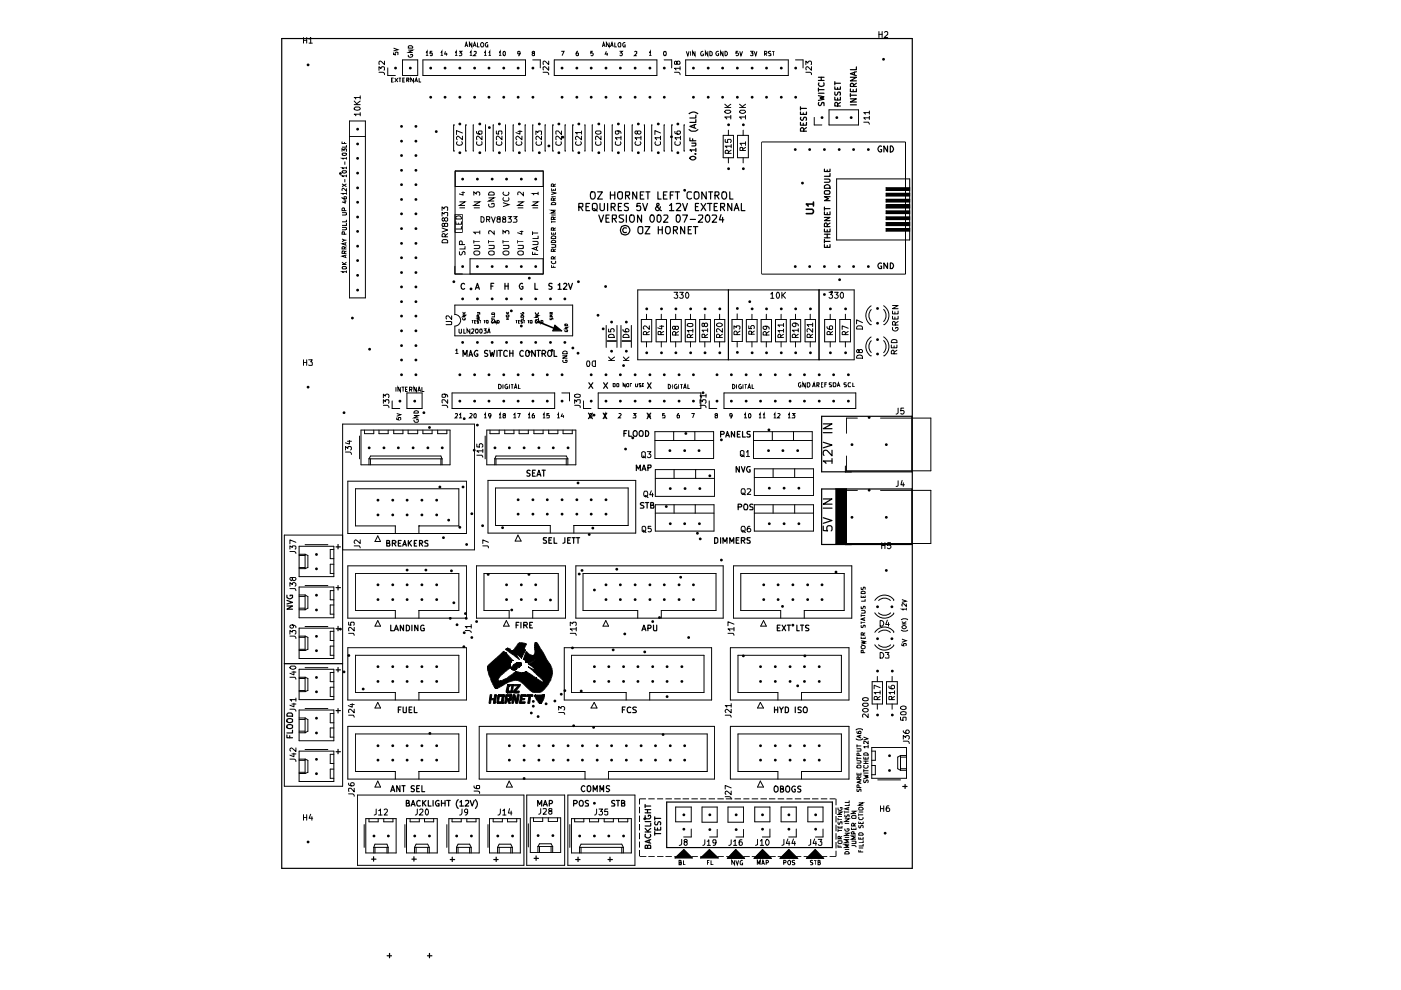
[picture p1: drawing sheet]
<svg xmlns="http://www.w3.org/2000/svg" width="297mm" height="210mm" viewBox="0 0 297 210" stroke-linecap="round" stroke-linejoin="round" font-family="sans-serif">
<g fill="none" stroke="#000" stroke-width=".25">
<path d="M59.7 8.2h133.7v175.9h-133.7zM173.5 19.8h1.2M173.5 18.7v.6M173.5 19h1.2M173.5 17.1h1.2M173.5 16.4h1.2M173.6 17.6l-.1 .2a.67 .67 0 0 0 .5 .5 .67 .67 0 0 0 .7-.2l-.1-.5M174.1 16.4v.7M177 19.5v.5l.2 .2 .4-.3 .2-.4h.3v.7M177 18.4v.5h1.2v-.5M177 17.3v.7M177 17.7h1.2"/>
<path d="M177.6 18.6v.3M180.3 18.8v.6h1.3v-.6M180.3 16.4h1.3l-1.3 .7h1.3M180.3 19.9v.6M180.9 19v.4M181 18.3l-.1-.6h-.5l-.1 .6h1.3M181.1 15.3v.6M181.6 15.2l-1.3 .4 1.3 .4M181.6 14.2v.6h-1.3M181.6 17.7l-.6 .4M146.1 27.5l.5 .3h.8l.6-.3M146.1 24.1a1.44 1.44 0 0 1 1.9 0"/>
<path d="M146.3 29.3v.5h1.2M146.3 33.3a.75 .75 0 0 1 1.2 .3 .71 .71 0 0 1-.6 .3 .71 .71 0 0 1-.6-.4zM146.7 30.4h.8M146.9 29.4v.4M147.2 26.5v.6M147.4 32.6h.1M147.4 30.4l.1 .1-.1 .4h-.7M147.5 31.8h-1.2l.3 .3M147.5 26.4l-1.2 .4 1.2 .4M147.5 25.4v.6h-1.2M147.5 24.4v.6h-1.2M147.5 31.5v.6"/>
<path d="M169.7 26v.5h1.3v-.5M169.7 23.7v.6h1.3v-.6M169.7 22.6v.7M169.7 23h1.3M169.8 24.8l-.1 .5 .3 .2 .3-.1 .2-.6h.3l.2 .2-.1 .5M170.3 23.9v.4M170.3 26.1v.4M170.4 27.8l-.1-.7h-.3l-.3 .2v.5h1.3M171 27.1l-.6 .4M173.5 20.3l1.2 .2-.8 .3 .8 .2-1.2 .3M173.6 21.7v.6h.4l.2-.5 .3-.1 .2 .1v.6M174.8 39.4a.66 .66 0 0 1 .8-.2 .66 .66 0 0 1 .4 .7h-1.2z"/>
<path d="M174.8 38h.9a.35 .35 0 0 1 .3 .3 .35 .35 0 0 1-.3 .4h-.9M174.8 35.9v.5h1.2v-.5M175.4 36v.4M176 36.8v.6h-1.2M177 20.6v.6h1.2v-.6M177.6 22.5v-.6l-.4-.2-.2 .2v.6h1.2M177.6 20.8v.4M178.2 21.7l-.6 .4M180.3 21h1.3l-1.3 .6h1.3M180.3 22.2h1.3M180.3 20.2h1.3M186.9 31a.54 .54 0 0 0-.6 .1 .54 .54 0 0 0-.2 .6l.5 .5 .3-.1v-.4h-.2"/>
<path d="M188.2 30.9v1.3l-.8-1.3v1.3M188.8 30.9a.64 .64 0 0 1 .6 .7 .64 .64 0 0 1-.6 .6zM122.7 43.9l.8-.1 .1-.6-.9-.1v1.6M123.1 43.9l.5 .8M124.2 43.8h.6M125 43.1h-.8v1.6h.8M125.3 40.7h.6a1.08 1.08 0 0 1 0 1.5h-.4l-.2-.2-.1-.8zM125.6 43.3l.2-.2h.6a.95 .95 0 0 1-.2 1.6l-.6-.3zM125.9 44.2l.7 .5M126.7 40.7h1l-1 1.5h1M127 45.6l.5 1.5 .5-1.5M127.2 43.1v1.2l.4 .4 .4-.1 .1-.3v-1.2"/>
<path d="M128.5 46.3h.5M128.8 43.1v1.6M129.2 45.6h-.7v1.5h.7M129.4 40.7v1.5M129.4 41.4h.9M129.6 43.9h.6l.2-.3-.1-.5h-.7v1.6M129.8 46.4l.8-.1 .1-.6-.9-.1v1.5M129.9 43.9l.5 .8M130.2 46.4l.5 .7M130.3 40.7v1.5M131 40.9a.69 .69 0 0 1 1 0v1.1a.55 .55 0 0 1-.6 .2 .55 .55 0 0 1-.5-.5zM131.1 43.8h.5"/>
<path d="M131.8 43.1h-.7v1.6h.7M132.2 45.6h-.8l-.1 .2 .1 .4 .8 .4-.1 .3a.64 .64 0 0 1-.8 .1M132.6 41.4h.8l.1-.6-.9-.1v1.5M132.8 48.4l-.4-.1-.4 .3 .2 .6h.6M132.8 45.6v1.5M133 41.4l.5 .8M133.2 43.1h-.7l-.1 .3 .1 .3 .7 .4v.4a.64 .64 0 0 1-.8 .1M133.6 45.8l.1-.2h.5a1.08 1.08 0 0 1 0 1.5h-.4a1.09 1.09 0 0 1-.2-1.3zM135 40.7v1.5l-.8-1.5v1.5M135.5 48h.6l.2 .2v1.1a.55 .55 0 0 1-.6 .3 .55 .55 0 0 1-.4-.5v-.9zM135.8 43.1h-.7l-.1 .7 .3-.2 .5 .1v.9l-.5 .1-.3-.2M135.8 41.4h.5"/>
<path d="M136 45.6v1.5l-.8-1.5v1.5M136.3 43.1l.5 1.6 .5-1.6M136.5 40.7h-.7v1.5h.7M136.8 48h1l-1 1.6h1M136.9 40.7h.9M137.4 40.7v1.5M138 45.6h.5a.93 .93 0 0 1-.3 1.5 .99 .99 0 0 1-.2-1.5zM139.5 40.7v1.5h.7M139.5 45.6h.4a.93 .93 0 0 1-.2 1.5l-.4-.3v-1zM139.6 48v1.6M139.6 48.7h.8M140 43.8l-.3 .7a.42 .42 0 0 1-.6 0 .42 .42 0 0 1 0-.6l.6-.3v-.5h-.4l-.1 .4 .2 .4 .6 .7 .3 .1"/>
<path d="M140.4 48v1.6M140.7 41.4h.5M140.8 45.7l.6-.1 .2 .4-.9 1.1h.9M141.2 48.2l.2-.2h.5a1.08 1.08 0 0 1-.1 1.6h-.4a1.09 1.09 0 0 1-.2-1.4zM141.4 40.7h-.7v1.5h.7M141.9 43.6l.5-.5v1.6M141.9 44.7h1M142.1 41.4h.5M142.8 40.7h-.7v1.5M142.8 48.8h.6l.2-.2-.1-.6h-.7v1.6M143.1 40.7h1M143.1 48.8l.5 .8"/>
<path d="M143.4 43.2l.7-.1 .2 .3-.1 .3-.8 1h.9M143.6 45.6h.4a.93 .93 0 0 1-.3 1.5l-.3-.3v-1zM143.6 40.7v1.5M144.7 43.1l.5 1.6 .6-1.6M144.7 45.6h1.1l-.7 1.5M145.2 48v1.6l-.9-1.6v1.6M145.9 48.7h.5M146.3 46.5h1.1M146.6 40.8l-.7-.1-.1 .2v1.1a.53 .53 0 0 0 .8 0M146.6 48h-.7v1.6h.7M147 48h1M147.2 40.9a.69 .69 0 0 1 .9 0 .98 .98 0 0 1-.3 1.3l-.6-.2z"/>
<path d="M147.4 43.8h.6M147.4 48v1.6M148.1 43.1h-.7v1.6h.7M148.1 45.7l.8-.1 .1 .6-1 .9h1M148.6 43.1l1 1.6M149.6 43.1l-1 1.6M149.7 40.7v1.5l-.9-1.5v1.5M149.7 45.7l.5-.1a.93 .93 0 0 1-.2 1.5l-.3-.2-.1-.4zM150 43.1h.9M150.2 40.7h.9M150.5 43.1v1.6M150.7 40.7v1.5"/>
<path d="M151 45.7l.8-.1 .1 .2-.1 .4-.8 .9h.9M151.4 43.8h.5M151.6 41.4h.6l.2-.2v-.4l-.8-.1v1.5M151.9 41.4l.5 .8M152.1 43.1h-.7v1.6h.7M152.8 43.9l.7-.1v-.7h-.7v1.6M152.9 45.5l-.4 1.1h1M153.1 40.9l.2-.2h.5a1.08 1.08 0 0 1-.1 1.5h-.3a1.09 1.09 0 0 1-.3-1.3zM153.1 43.9l.5 .8M153.2 46.1v1M154.7 40.7v1.5h.7M155.2 43.1v1.6l-.9-1.6v1.6"/>
<path d="M155.7 44.7l.5-1.6 .5 1.6M155.8 44.2h.8M157.2 43.1v1.6h.7M174.8 51.9v.6h1.2v-.6M174.8 48.6v.5h1.2v-.5M174.8 46.1h1.2l-1.2 .7h1.2M174.8 44.9v.6h1.2v-.6M174.8 40.6l.2-.2h.8l.2 .5-.2 .3h-.8l-.2-.2zM174.8 43.9v.7M174.8 50.8v.7M174.8 51.2h1.2M174.8 50.4h1.2"/>
<path d="M174.8 49.7h1.2M174.8 44.2h1.2M175.4 48v-.5l-.4-.2-.2 .2v.5h1.2M175.4 45.1v.4M175.4 48.7v.4M175.4 49.7v.7M175.4 52v.5M176 41.7h-1.2l.8 .4-.8 .4h1.2M176 47.3l-.6 .4M186.9 55.8a.61 .61 0 0 0-.8 .4 .61 .61 0 0 0 .3 .7h.5v-.5h-.2M188.2 55.8v1.1l-.8-1.1v1.1M188.8 55.8a.66 .66 0 0 1 .6 .4 .66 .66 0 0 1-.2 .7h-.4z"/>
<path d="M98.2 75.6v-1.3l.4 .9 .4-.9v1.3M98.5 60.2l-.2-.1a.65 .65 0 0 0-.6 .6 .65 .65 0 0 0 .6 .6l.2-.1M99.4 75.6l.4-1.3 .4 1.3M99.5 75.2h.6M100.8 61.3l.4-1.2 .4 1.2M101 61h.5M101.3 74.4a.54 .54 0 0 0-.6 .1 .54 .54 0 0 0-.2 .6l.5 .5 .3-.1v-.4h-.3M103.4 74.4l-.5-.1-.2 .2v.3l.7 .4-.2 .4-.5-.1M103.8 74.3l.3 1.3 .3-.9 .2 .9 .3-1.3M104.1 60.7h.4M104.7 60.1h-.6v1.2M105.4 74.3v1.3"/>
<path d="M105.7 74.3h.8M106 74.3v1.3M107.1 60.1v1.2M107.1 60.7h.6M107.6 74.5l-.1-.1a.42 .42 0 0 0-.7 .2l.1 .8 .2 .2 .5-.1M107.7 60.1v1.2M108.1 74.3v1.3M108.1 74.9h.7M108.8 74.3v1.3M110.8 60.2l-.1-.1a.64 .64 0 0 0-.6 .6 .64 .64 0 0 0 .5 .6l.3-.1v-.5h-.3M111 74.5l-.1-.1a.61 .61 0 0 0-.7 .3 .61 .61 0 0 0 .1 .7l.3 .2 .4-.1M111.7 74.3h.3a.86 .86 0 0 1 0 1.3l-.5-.2v-.9z"/>
<path d="M113.4 60.1v1.2h.6M113.5 74.3v1.3l-.8-1.3v1.3M113.8 74.3h.8M114.2 74.3v1.3M114.9 75l.7-.1 .1-.4-.3-.2h-.5v1.3M115.3 75l.4 .6M116.4 74.3h.2a.73 .73 0 0 1 0 1.3h-.2a.86 .86 0 0 1 0-1.3zM117.1 60.2l-.6-.1-.1 .1v.4l.6 .1 .1 .3-.3 .3h-.4M117.5 74.3v1.3h.6M117.6 69l1.5 1.1h-1.9zM118.3 60.4h.2l.2-.3v1.2M118.3 61.3h.7"/>
<path d="M119.5 60.2l.4-.1 .3 .3-.8 .9h.8M120.5 60.1l.4 1.2 .5-1.2M112.4 99.8h-.6v.5l.5 .2 .1 .2-.3 .3-.4-.1M113.5 99.7h-.6v1.3h.6M114.9 99.7h.7M115.3 99.7v1.3M124.8 87.6l.8 1.2M124.8 81.2l.9 1.1M125.6 87.6l-.8 1.2M125.7 81.2l-.9 1.1M127.9 87.6l.8 1.2M128 81.2l.8 1.1"/>
<path d="M128.7 87.6l-.8 1.2M128.8 81.2l-.8 1.1M132.3 91.9h.4M132.9 91.3h-.6v1.2M133.3 91.3v1.2h.6M134.4 91.4h.5a.87 .87 0 0 1 0 1.1h-.5a.87 .87 0 0 1 0-1.1zM134.9 99.8v-1.2l.4 .8 .5-.8v1.2M135.7 91.4h.5a.87 .87 0 0 1 0 1.1h-.5a.87 .87 0 0 1 0-1.1zM136.1 99.8l.4-1.2 .4 1.2M136.3 99.4h.6M136.9 91.3a.66 .66 0 0 1 .6 .4 .66 .66 0 0 1-.2 .8h-.4zM137.2 87.6l.8 1.2"/>
<path d="M137.3 81.2l.7 1.1M137.4 99.2l.6-.1v-.5h-.6v1.2M138 87.6l-.8 1.2M138 81.2l-.7 1.1M152.8 92.1h.6l.1-.4-.1-.2h-.6v1.2M153.9 92.7l.3-1.2 .4 1.2M154 92.3h.6M155.7 91.5v1.2l-.6-1.2v1.2M156.3 92.1h.5M156.8 98.9v1.2l-.7-1.2v1.2M156.9 91.5h-.6v1.2h.6M157.2 98.9l.4 1.2 .3-1.2"/>
<path d="M157.4 91.5v1.2h.6M159 98.9h-.5a.66 .66 0 0 0-.2 .7 .66 .66 0 0 0 .6 .5l.1-.1v-.4h-.1M159 91.5h-.5l-.1 .2 .1 .3 .5 .2v.4h-.6M174.2 88.3h19.1v11.7h-19.1zM174.5 93.8l1.9 .6-1.9 .6M174.5 89.9h1.9l-1.9 1h1.9M174.5 91.7h1.9M176.4 97.7h-1.9l.6 .6M176.4 95.5v1.1l-1-1.1h-.3a.46 .46 0 0 0-.6 .4l.2 .7M176.4 97.2v1.1M71.2 116h1M71.7 115.4v1"/>
<path d="M82 115.2h.4l.2-.2v-.3l-.6-.1v1.2h.6l.1-.4-.1-.2h-.2M83.2 115.2h.6l.1-.2v-.3l-.7-.1v1.2M83.5 115.2l.4 .6M84.5 115.2h.4M85 114.6h-.5v1.2h.5M85.4 115.8l.4-1.2 .3 1.2M85.5 115.4h.6M86.6 114.6v1.2M86.7 115.1l.5 .7M87.2 114.6l-.6 .7M87.8 115.2h.4M88.3 114.6h-.5v1.2h.5"/>
<path d="M88.9 115.2h.6l.1-.2-.1-.3-.6-.1v1.2M89.2 115.2l.4 .6M90.7 114.7l-.4-.1-.3 .3 .3 .3 .4 .2v.3l-.7 .1M112.9 100.3h.4M113.8 101l.5-1.3 .4 1.3M114 100.6h.6M115.9 114h-.6l-.1 .2 .1 .3 .6 .3v.3h-.7M116.4 114.5h.4M117 114h-.6v1.2h.6M117.5 114v1.2h.6M119.8 114v1l-.5 .2M120.4 114.5h.4"/>
<path d="M120.9 114h-.5v1.2h.5M121.3 114h.7M121.6 114v1.2M122.2 114h.7M122.6 114v1.2M136.5 106.6h-.7v.3l.2 .2h.3l.2 .5-.1 .1h-.6M136.9 106.6h.6M137.2 106.6v1.1M138 107.1h.4l.2-.1v-.4h-.6v1.1h.6v-.4l-.2-.2M151.5 114h.5l.2 .3v.6l-.4 .3h-.3zM152.8 114v1.2M153.3 115.2v-1.2l.4 .9 .4-.9v1.2"/>
<path d="M154.7 115.2v-1.2l.5 .9 .4-.9v1.2M156.1 114.5h.4M156.5 107.5h.6l.2-.2-.1-.3-.7-.1v1.2M156.7 114h-.6v1.2h.6M157.2 114.6l.7-.1v-.3l-.1-.2h-.6v1.2M157.5 114.6l.4 .6M157.9 106.9a.46 .46 0 0 1 .6 .4l-.1 .8h-.5l-.1-.2a.82 .82 0 0 1 .1-1zM159 114h-.5l-.1 .2 .1 .3 .5 .3v.3h-.6M159.6 107l-.4-.1-.2 .2v.3l.6 .3v.3l-.6 .1M174.2 103.7h19.1v11.7h-19.1zM174.5 111.5v1l1 .1-.2-.3 .1-.7 .2-.1h.6l.2 .3v.5l-.2 .3M174.5 109.8l1.9 .6-1.9 .6"/>
<path d="M174.5 105.8h1.9l-1.9 1.1h1.9M174.5 107.7h1.9M60.8 128.5h1.2l-1.2 .7h1.2M60.8 127.3l1.2 .4-1.2 .4M60.8 126.2v.5l.5 .3 .7-.3v-.5h-.5v.2M71.2 133.3h1M71.2 124.6h1M71.7 124.2v.9M71.7 132.8v.9M82.8 132.5v1.2h.6M83.6 133.7l.4-1.2 .5 1.2M83.8 133.4h.6"/>
<path d="M85.6 132.5v1.2l-.7-1.2v1.2M86.1 132.5h.3l.4 .4v.6l-.2 .2h-.5zM87.3 132.5v1.2M88.6 132.5v1.2l-.7-1.2v1.2M89.9 132.6l-.4-.1-.3 .4v.6l.2 .2 .6-.1v-.4h-.3M109.4 132.5h.5M110 132h-.6v1.1M110.4 132v1.1M111 132.5h.6l.2-.1-.1-.4h-.7v1.1M111.4 132.5l.4 .6M112.3 132.5h.3M112.9 132h-.6v1.1h.6"/>
<path d="M136.1 133.7l.4-1.2 .4 1.2M136.3 133.4h.6M137.4 133.2l.6-.1v-.5l-.6-.1v1.2M138.6 132.5v1.1l.1 .1 .5-.1v-1.1M164.8 133.1h.4M165.4 132.5h-.6v1.2h.6M165.8 132.5l.8 1.2M166.6 132.5l-.8 1.2M166.9 132.5h.7M167.3 132.5v1.2M169 132.5v1.2h.5M169.7 132.5h.7"/>
<path d="M170.1 132.5v1.2M171.5 132.6h-.7v.5l.7 .3-.2 .3h-.5M60.8 155.8v.6h1.2M60.8 153.8l.5-.2 .5 .1 .2 .1v.5l-.4 .2-.6-.1-.2-.1zM60.8 152.5l.5-.1h.5l.2 .1v.5l-.4 .2-.6-.1-.2-.1zM60.8 151.4l.3-.2h.7l.2 .2v.4h-1.2zM61.4 156v.4M62 154.8v.6h-1.2M71.2 159.4h1M71.2 150.7h1M71.2 142h1M71.7 141.5v1"/>
<path d="M71.7 150.2v1M71.7 158.9v.9M84.5 150.5h.4M85 149.9h-.5v1.2M85.5 149.9l.1 1.2 .5-.1v-1.1M86.7 150.5h.5M87.3 149.9h-.6v1.2h.6M87.8 149.9v1.2h.6M132 150.5h.4M132.5 149.9h-.5v1.2M133.7 150l-.2-.1a.67 .67 0 0 0-.5 .5 .67 .67 0 0 0 .2 .7l.5-.1M134.9 150h-.7v.2l.2 .3h.3l.2 .4-.2 .2h-.5"/>
<path d="M164.2 150.5h.7M164.2 149.9v1.2M164.9 149.9v1.2M165.3 149.9l.4 .6 .4-.6M165.7 150.5v.6M166.5 149.9l.7 .3v.6l-.2 .3h-.5zM168.6 149.9v1.2M169.9 150h-.7v.3l.7 .4-.2 .4h-.5M170.4 150.1l.2-.2 .4 .1a.87 .87 0 0 1 0 1.1h-.5l-.2-.4zM82.8 167.9l.5-1.3 .4 1.3M83 167.5h.6M84.8 166.6v1.3l-.7-1.3v1.3"/>
<path d="M85.2 166.6h.7M85.6 166.6v1.3M86.1 170.3h.5l.1-.2v-.3l-.6-.1v1.2h.6l.1-.3-.2-.3M87.2 170.9l.4-1.2 .4 1.2M87.3 170.6h.5M87.8 166.7l-.4-.1-.2 .2v.4l.6 .1v.4l-.1 .2-.5-.1M88.3 167.2h.5M88.9 166.6h-.6v1.3h.6M89.1 169.8l-.2-.1a.67 .67 0 0 0-.6 .5 .67 .67 0 0 0 .3 .7l.5-.1M89.5 166.6v1.3h.5M89.6 169.7v1.2M89.8 170.2l.5 .7"/>
<path d="M90.3 169.7l-.7 .7M90.8 169.7v1.2h.6M91.8 169.7v1.2M93.1 169.8a.61 .61 0 0 0-.8 .3 .61 .61 0 0 0 .3 .8h.5v-.5h-.3M93.6 169.7v1.2M93.6 170.3h.8M94.4 169.7v1.2M94.7 169.7h.8M95.1 169.7v1.2M97.2 169.5a1.23 1.23 0 0 0 0 1.9M97.5 170.1l.3-.4v1.2M97.5 170.9h.8"/>
<path d="M98.7 169.8h.7v.4l-.8 .7h.8M99.7 169.7l.4 1.2 .4-1.2M100.8 169.5a1.23 1.23 0 0 1 0 1.9M114 170.9v-1.2l.4 .9 .5-.9v1.2M115.2 170.9l.4-1.2 .4 1.2M115.4 170.6h.6M116.5 170.4l.6-.1v-.5l-.6-.1v1.2M121.6 170.4h.5l.3-.3-.1-.3-.7-.1v1.2M123 169.8h.5a.87 .87 0 0 1 0 1.1h-.5a.87 .87 0 0 1 0-1.1zM124 166.8l-.3-.2a.6 .6 0 0 0-.5 .7 .6 .6 0 0 0 .7 .5l.1-.1M124.5 166.8l.5-.2a.86 .86 0 0 1 0 1.3l-.5-.2zM124.8 169.8l-.5-.1-.2 .3 .2 .3 .5 .2v.3l-.7 .1"/>
<path d="M125.8 167.9v-1.3l.4 .9 .4-.9v1.3M127.2 167.9v-1.3l.4 .9 .4-.9v1.3M129.2 166.7l-.5-.1-.1 .2v.3l.6 .4-.2 .4-.4-.1M130.3 169.8h-.5v.4l.5 .2v.3v.2h-.6M130.7 169.7h.7M131 169.7v1.2M131.8 170.3h.4l.3-.2-.1-.3-.6-.1v1.2h.6l.1-.5-.3-.1M136.8 172.9v.5l.2 .2h.7a.52 .52 0 0 0 .2-.8h-.4v.3M136.8 170.9h1.2M136.8 176.4h1.2M136.8 175.6l.7 .8M136.8 174.2h1.2"/>
<path d="M136.8 172.3h1.2M136.8 171.7h1.2M136.8 170.6v.6M136.9 176.9l-.1 .5a.61 .61 0 0 0 .7 .2 .61 .61 0 0 0 .4-.7M137.3 179.5l.2-.3h.4l.1 .2v.5h-1.2v-.5l.1-.2 .4 .2v.5M137.3 171.7v.6M137.6 178.1v.6M138 178l-1.2 .4 1.2 .4M138 174.5v.6h-1.2M138 175.6l-.7 .6M138.8 175.4v.6h1.3v-.6M138.8 173.2v.7"/>
<path d="M138.8 176.3v.8M138.8 176.7h1.3M138.8 173.5h1.3M138.9 174.2l-.1 .5 .2 .2h.3l.4-.7 .4 .3-.1 .4M139.4 175.6v.4M141.4 170.1h35.1v9.6h-35.1zM164.4 166.7l.3 .1a.74 .74 0 0 1 .2 1l-.5 .1a.86 .86 0 0 1 0-1.2zM165.5 167.3l.6-.1v-.4l-.6-.1v1.2h.4l.3-.4-.4-.2M166.7 166.8l.5-.1a.86 .86 0 0 1 0 1.2 .46 .46 0 0 1-.6-.4zM168.6 166.8l-.2-.1a.64 .64 0 0 0-.5 .6 .64 .64 0 0 0 .5 .6h.2v-.6h-.2M169.8 166.8l-.4-.1-.3 .2 .1 .3 .5 .1v.6h-.6M191.4 166.8h.9"/>
<path d="M191.9 166.3v.9M78.8 182.2h.9M79.2 181.7v.9M87.3 182.2h1M87.8 181.7v.9M95.5 182.2h.9M95.9 181.7v1M104.7 182.2h.9M105.2 181.7v1M113.2 182h1M113.7 181.5v.9M122 182.2h1"/>
<path d="M122.6 181.7v1M128.9 182.2h.9M129.3 181.7v1M143.1 181.9l1.9-1.8 1.8 1.8zM148.5 181.9l1.9-1.8 1.9 1.8zM156 180.1l1.9 1.9h-3.7zM161.7 180.1l1.8 1.9h-3.6zM167.3 180.1l1.8 1.9h-3.7zM172.8 180.1l1.8 1.9h-3.6zM82.1 202.6h.9M82.6 202.1v1M90.6 202.6h1"/>
<path d="M91.1 202.1v1"/>
<circle cx="132.6" cy="48.8" r="1.01"/>
</g>
<g fill="#000">
<path d="M65.1 13.5h.4v.5h-.4zM83.7 14.2h.4v.5h-.4zM86.8 14.2h.4v.5h-.4zM91.1 14.2h.4v.5h-.4zM94.2 14.2h.4v.5h-.4zM97.3 14.2h.4v.5h-.4zM100.4 14.2h.4v.5h-.4zM103.5 14.2h.4v.5h-.4zM106.6 14.2h.4v.5h-.4zM109.7 14.2h.4v.5h-.4zM112.8 14.2h.4v.5h-.4zM119 14.2h.4v.5h-.4z"/>
<path d="M122.1 14.2h.4v.5h-.4zM125.1 14.2h.5v.5h-.5zM128.3 14.2h.4v.5h-.4zM131.3 14.2h.4v.5h-.4zM134.5 14.2h.4v.5h-.4zM137.6 14.2h.4v.5h-.4zM140.6 14.2h.4v.5h-.4zM146.8 14.2h.4v.5h-.4zM150 14.2h.4v.5h-.4zM153 14.2h.4v.5h-.4zM156.1 14.2h.4v.5h-.4zM159.3 14.2h.4v.5h-.4z"/>
<path d="M162.3 14.2h.4v.5h-.4zM165.4 14.2h.5v.5h-.5zM168.5 14.2h.4v.5h-.4zM187.1 12.4h.4v.4h-.4zM72 36.6h.4v.4h-.4zM75.6 27.2h.4v.4h-.4zM75.6 30.3h.4v.4h-.4zM75.6 33.3h.4v.5h-.4zM75.6 36.5h.4v.4h-.4zM75.6 39.6h.4v.5h-.4zM84.9 38.9h.4v.5h-.4zM84.9 35.9h.4v.4h-.4z"/>
<path d="M84.9 32.8h.4v.4h-.4zM84.9 26.6h.4v.4h-.4zM84.9 29.7h.4v.5h-.4zM88 38.9h.4v.5h-.4zM88 35.9h.4v.4h-.4zM88 32.8h.4v.4h-.4zM88 29.7h.4v.5h-.4zM88 26.6h.4v.4h-.4zM91.1 20.4h.4v.4h-.4zM92.3 27.7h.4v.4h-.4zM94.2 20.4h.4v.4h-.4zM97.3 20.4h.4v.4h-.4z"/>
<path d="M97.3 26.1h.4v.4h-.4zM97.3 32.2h.4v.4h-.4zM97.9 37.8h.4v.4h-.4zM100.4 20.4h.4v.4h-.4zM101 37.8h.4v.4h-.4zM101.5 26.1h.4v.4h-.4zM101.5 32.2h.4v.4h-.4zM103.5 20.4h.4v.4h-.4zM103.6 26.8h.4v.5h-.4zM104.1 37.8h.5v.4h-.5zM105.7 26.1h.4v.4h-.4zM105.7 32.2h.4v.4h-.4z"/>
<path d="M106.6 20.4h.4v.4h-.4zM107.2 37.8h.4v.4h-.4zM109.7 20.4h.4v.4h-.4zM109.9 26.1h.4v.4h-.4zM109.9 32.2h.4v.4h-.4zM110.3 37.8h.4v.4h-.4zM112.8 20.4h.4v.4h-.4zM113.4 37.8h.4v.4h-.4zM114.1 26.1h.4v.4h-.4zM114.1 32.2h.4v.4h-.4zM116.2 30.7h.4v.5h-.4zM118.3 26.1h.4v.4h-.4z"/>
<path d="M118.3 32.2h.4v.4h-.4zM119 20.4h.4v.4h-.4zM119.1 28.9h.4v.4h-.4zM122.1 20.4h.4v.4h-.4zM122.5 26.1h.4v.4h-.4zM122.5 32.2h.4v.4h-.4zM125.1 20.4h.5v.4h-.5zM126.8 26.1h.4v.4h-.4zM126.8 32.2h.4v.4h-.4zM128.3 20.4h.4v.4h-.4zM130.9 26.1h.4v.4h-.4zM130.9 32.2h.4v.4h-.4z"/>
<path d="M131.3 20.4h.4v.4h-.4zM134.5 20.4h.4v.4h-.4zM135.1 26.1h.4v.4h-.4zM135.1 32.2h.4v.4h-.4zM137.6 20.4h.4v.4h-.4zM139.4 26.1h.4v.4h-.4zM139.4 32.2h.4v.4h-.4zM140.6 20.4h.4v.4h-.4zM142.2 28.8h.4v.4h-.4zM143.5 26.1h.4v.4h-.4zM143.5 32.2h.4v.4h-.4zM146.8 20.4h.4v.4h-.4z"/>
<path d="M150 20.4h.4v.4h-.4zM153 20.4h.4v.4h-.4zM154.3 26.2h.4v.5h-.4zM154.3 35.5h.4v.5h-.4zM156.1 20.4h.4v.4h-.4zM157.4 26.2h.4v.5h-.4zM157.4 35.5h.4v.5h-.4zM159.3 20.4h.4v.4h-.4zM162.3 20.4h.4v.4h-.4zM165.4 20.4h.5v.4h-.5zM168.4 31.5h.4v.4h-.4zM168.5 20.4h.4v.4h-.4z"/>
<path d="M169.9 38.6h.4v.4h-.4zM171.5 31.5h.4v.4h-.4zM174.1 24.7h.4v.5h-.4zM174.6 31.5h.4v.4h-.4zM177.2 24.7h.4v.5h-.4zM177.7 31.5h.4v.4h-.4zM180.3 24.7h.4v.5h-.4zM180.8 31.5h.4v.4h-.4zM183.9 31.5h.4v.4h-.4zM187.9 39.8h5v.6h-5zM75.6 42.7h.4v.4h-.4zM75.6 45.8h.4v.4h-.4z"/>
<path d="M75.6 48.8h.4v.5h-.4zM75.6 52h.4v.4h-.4zM75.6 55h.4v.5h-.4zM75.6 58.2h.4v.4h-.4zM84.9 57.6h.4v.4h-.4zM84.9 54.4h.4v.5h-.4zM84.9 51.4h.4v.4h-.4zM84.9 48.2h.4v.5h-.4zM84.9 45.1h.4v.5h-.4zM84.9 42.1h.4v.4h-.4zM88 54.4h.4v.5h-.4zM88 51.4h.4v.4h-.4z"/>
<path d="M88 48.2h.4v.5h-.4zM88 45.1h.4v.5h-.4zM88 42.1h.4v.4h-.4zM88 57.6h.4v.4h-.4zM96 59.5h.4v.5h-.4zM97.9 56.3h.4v.4h-.4zM101 56.3h.4v.4h-.4zM104.1 56.3h.5v.4h-.5zM107.2 56.3h.4v.4h-.4zM110.3 56.3h.4v.4h-.4zM112 58.7h.4v.5h-.4zM113.4 56.3h.4v.4h-.4z"/>
<path d="M122.4 59.5h.4v.5h-.4zM145 40.1h.4v.5h-.4zM168.4 56.3h.4v.4h-.4zM171.5 56.3h.4v.4h-.4zM174.6 56.3h.4v.4h-.4zM177.7 56.3h.4v.4h-.4zM177.8 59.1h.4v.4h-.4zM180.8 56.3h.4v.4h-.4zM183.9 56.3h.4v.4h-.4zM187.9 43.4h5v.7h-5zM187.9 41h5v.6h-5zM187.9 42.2h5v.6h-5z"/>
<path d="M187.9 44.7h5v.6h-5zM187.9 46h5v.6h-5zM187.9 48.4h5v.6h-5zM187.9 47.2h5v.6h-5zM74.5 67.2h.4v.5h-.4zM75.6 61.3h.4v.4h-.4zM78.2 73.8h.4v.5h-.4zM84.9 79.2h.4v.5h-.4zM84.9 76.1h.4v.4h-.4zM84.9 73.1h.4v.4h-.4zM84.9 69.9h.4v.5h-.4zM84.9 66.8h.4v.4h-.4z"/>
<path d="M84.9 63.7h.4v.5h-.4zM84.9 60.6h.4v.5h-.4zM88 79.2h.4v.5h-.4zM88 76.1h.4v.4h-.4zM88 73.1h.4v.4h-.4zM88 69.9h.4v.5h-.4zM88 66.8h.4v.4h-.4zM88 63.7h.4v.5h-.4zM88 60.6h.4v.5h-.4zM97.3 79.2h.4v.5h-.4zM97.9 63.2h.4v.4h-.4zM97.9 72.4h.4v.4h-.4z"/>
<path d="M99.7 61h.4v.5h-.4zM100.4 79.2h.4v.5h-.4zM101 72.4h.4v.4h-.4zM101 63.2h.4v.4h-.4zM103.5 79.2h.4v.5h-.4zM104.1 72.4h.5v.4h-.5zM104.1 63.2h.5v.4h-.5zM106.6 79.2h.4v.5h-.4zM107.2 72.4h.4v.4h-.4zM107.2 63.2h.4v.4h-.4zM108.2 65.7h.4v.4h-.4zM109.7 79.2h.4v.5h-.4z"/>
<path d="M110.3 72.4h.4v.4h-.4zM110.3 63.2h.4v.4h-.4zM110.3 68.9h.4v.5h-.4zM112 74.4h.4v.5h-.4zM112.8 79.2h.4v.5h-.4zM113.4 72.4h.4v.4h-.4zM113.4 63.2h.4v.4h-.4zM115.8 79.2h.4v.5h-.4zM116.5 72.4h.4v.4h-.4zM116.5 63.2h.4v.4h-.4zM116.8 74.1h.5v.4h-.5zM117.6 68.9l1.4 1.2h-1.8z"/>
<path d="M119 79.2h.4v.5h-.4zM119.6 72.4h.4v.4h-.4zM119.6 63.2h.4v.4h-.4zM121.3 73.6h.4v.4h-.4zM122.4 74.7h.4v.4h-.4zM125.1 79.2h.5v.5h-.5zM126.6 66.6h.4v.5h-.4zM127.7 69.5h.4v.4h-.4zM128.2 60.5h.4v.5h-.4zM128.3 79.2h.4v.5h-.4zM129.5 68.1h.4v.4h-.4zM129.5 74.2h.4v.5h-.4z"/>
<path d="M131.3 79.2h.4v.5h-.4zM132 77.3h.4v.4h-.4zM132.6 68.1h.4v.4h-.4zM132.6 74.2h.4v.5h-.4zM134.5 79.2h.4v.5h-.4zM136.9 74.6h.4v.4h-.4zM136.9 65.3h.4v.4h-.4zM137.6 79.2h.4v.5h-.4zM140 65.3h.5v.4h-.5zM140 74.6h.5v.4h-.5zM140.6 79.2h.4v.5h-.4zM143.1 65.3h.4v.4h-.4z"/>
<path d="M143.1 74.6h.4v.4h-.4zM143.8 79.2h.4v.5h-.4zM146.2 74.6h.4v.4h-.4zM146.2 65.3h.4v.4h-.4zM146.8 79.2h.4v.5h-.4zM149.3 74.6h.4v.4h-.4zM149.3 65.3h.4v.4h-.4zM151.8 79.2h.4v.5h-.4zM152.4 74.6h.4v.4h-.4zM152.4 65.3h.4v.4h-.4zM154.9 79.2h.4v.5h-.4zM156.1 74.5h.4v.4h-.4z"/>
<path d="M156.1 65.2h.4v.4h-.4zM158 79.2h.4v.5h-.4zM158.8 63.7h.4v.5h-.4zM159.3 74.6h.4v.4h-.4zM159.3 65.3h.4v.4h-.4zM161 79.2h.5v.5h-.5zM162.3 74.6h.4v.4h-.4zM162.3 65.3h.4v.4h-.4zM164.2 79.2h.4v.5h-.4zM165.4 65.3h.5v.4h-.5zM165.4 74.6h.5v.4h-.5zM167.3 79.2h.4v.5h-.4z"/>
<path d="M168.5 65.3h.4v.4h-.4zM168.5 74.6h.4v.4h-.4zM170.4 79.2h.4v.5h-.4zM171.6 65.3h.4v.4h-.4zM171.6 74.6h.4v.4h-.4zM173.5 79.2h.4v.5h-.4zM174.6 62.2h.4v.5h-.4zM175.9 74.6h.4v.4h-.4zM175.9 65.3h.4v.4h-.4zM176.1 61.7h.4v.5h-.4zM176.5 79.2h.4v.5h-.4zM179.1 74.6h.4v.4h-.4z"/>
<path d="M179.1 65.3h.4v.4h-.4zM179.7 79.2h.4v.5h-.4zM185.9 74.8h.4v.5h-.4zM185.9 71.8h.4v.4h-.4zM185.9 68.3h.4v.5h-.4zM185.9 65.2h.4v.4h-.4zM65.1 81.9h.4v.4h-.4zM72.7 87.3h.4v.4h-.4zM78.1 94.7h.4v.5h-.4zM81.2 94.7h.4v.5h-.4zM84.3 94.7h.4v.5h-.4zM84.6 84.8h.4v.5h-.4z"/>
<path d="M87.4 94.7h.4v.5h-.4zM87.7 84.8h.4v.5h-.4zM89.7 87.3h.4v.4h-.4zM90.5 94.7h.4v.5h-.4zM90.9 90.4h.4v.5h-.4zM93.6 94.7h.4v.5h-.4zM97.3 84.8h.4v.5h-.4zM98.2 88.6h.4v.4h-.4zM100.3 95.2h.4v.5h-.4zM100.4 84.8h.4v.5h-.4zM101 89.9h.4v.4h-.4zM103.5 84.8h.4v.5h-.4z"/>
<path d="M104.7 94.7h.4v.5h-.4zM106.6 84.8h.4v.5h-.4zM107.8 94.7h.4v.5h-.4zM109.7 84.8h.4v.5h-.4zM110.9 94.7h.4v.5h-.4zM112.8 84.8h.4v.5h-.4zM114.1 94.7h.4v.5h-.4zM115.8 84.8h.4v.5h-.4zM117.1 94.7h.4v.5h-.4zM119 84.8h.4v.5h-.4zM120.2 94.7h.4v.5h-.4zM125.1 84.8h.5v.5h-.5z"/>
<path d="M125.7 87.8h.4v.4h-.4zM128.3 84.8h.4v.5h-.4zM131.3 84.8h.4v.5h-.4zM132.4 95h.4v.4h-.4zM134 92.6h.4v.5h-.4zM134.5 84.8h.4v.5h-.4zM137.6 84.8h.4v.5h-.4zM140.6 84.8h.4v.5h-.4zM141.8 95.3h.4v.5h-.4zM143.8 84.8h.4v.5h-.4zM145 95.3h.4v.5h-.4zM145.2 91.7h.4v.4h-.4z"/>
<path d="M146.8 84.8h.4v.5h-.4zM148 95.3h.4v.5h-.4zM148.9 83h.4v.5h-.4zM151.8 84.8h.4v.5h-.4zM152.7 93h.5v.5h-.5zM154.9 84.8h.4v.5h-.4zM158 84.8h.4v.5h-.4zM161 84.8h.5v.5h-.5zM162.7 95.3h.4v.5h-.4zM162.8 90.9h.4v.5h-.4zM164.2 84.8h.4v.5h-.4zM165.8 95.3h.4v.5h-.4z"/>
<path d="M167.3 84.8h.4v.5h-.4zM168.9 95.3h.4v.5h-.4zM170.4 84.8h.4v.5h-.4zM173.5 84.8h.4v.5h-.4zM176.5 84.8h.4v.5h-.4zM179.7 84.8h.4v.5h-.4zM180.4 94.1h.4v.4h-.4zM184.1 88.3h.4v.4h-.4zM187.7 94.1h.4v.4h-.4zM66.9 117.3h.4v.5h-.4zM79.9 109h.4v.4h-.4zM79.9 105.8h.4v.5h-.4z"/>
<path d="M83.1 109h.4v.4h-.4zM83.1 105.8h.4v.5h-.4zM86.1 109h.4v.4h-.4zM86.1 105.8h.4v.5h-.4zM89.2 109h.5v.4h-.5zM89.2 105.8h.5v.5h-.5zM92.4 109h.4v.4h-.4zM92.4 105.8h.4v.5h-.4zM93.1 103h.4v.5h-.4zM93.8 113.8h.4v.4h-.4zM94.9 110.1h.4v.4h-.4zM97.3 111.6h.4v.4h-.4z"/>
<path d="M98 103h.4v.5h-.4zM98.7 115.2h.4v.5h-.4zM99.8 108.7h.4v.4h-.4zM102.1 111.2h.4v.5h-.4zM106.3 111.7h.5v.4h-.5zM109.7 108.8h.4v.4h-.4zM109.7 105.7h.4v.5h-.4zM112.8 108.8h.4v.4h-.4zM112.8 105.7h.4v.5h-.4zM115.8 108.8h.4v.4h-.4zM115.8 105.7h.4v.5h-.4zM119 108.8h.4v.4h-.4z"/>
<path d="M119 105.7h.4v.5h-.4zM122.1 108.8h.4v.4h-.4zM122.1 105.7h.4v.5h-.4zM122.4 102.2h.4v.4h-.4zM124.7 113.1h.4v.4h-.4zM125.1 108.8h.5v.4h-.5zM125.1 105.7h.5v.5h-.5zM125.5 111.7h.4v.5h-.4zM128.3 108.8h.4v.4h-.4zM128.3 105.7h.4v.5h-.4zM141.1 107.2h.4v.4h-.4zM141.9 110.8h.4v.5h-.4z"/>
<path d="M141.9 103.4h.4v.4h-.4zM145 110.8h.4v.5h-.4zM145 103.4h.4v.4h-.4zM147.7 112.9h.4v.4h-.4zM148.1 110.8h.4v.5h-.4zM148.2 103.4h.4v.4h-.4zM148.3 114h.4v.5h-.4zM150.3 100.7h.4v.4h-.4zM152.7 118.5h.5v.5h-.5zM162.9 103.3h.4v.4h-.4zM162.9 110.8h.4v.5h-.4zM166 103.3h.4v.4h-.4z"/>
<path d="M166 110.8h.4v.5h-.4zM169.2 103.3h.4v.4h-.4zM169.2 110.8h.4v.5h-.4zM177.2 103.7h2.3v11.7h-2.3zM180.4 109.5h.4v.4h-.4zM184.1 103.7h.4v.5h-.4zM187.7 109.5h.4v.4h-.4zM66.9 120.4h.4v.4h-.4zM66.9 126h.4v.4h-.4zM66.9 129.1h.4v.5h-.4zM66.9 134.7h.4v.4h-.4zM66.9 137.7h.4v.5h-.4z"/>
<path d="M72 133.2h.4v.4h-.4zM73.8 138.8h.4v.4h-.4zM79.9 123.8h.4v.4h-.4zM79.9 126.9h.4v.4h-.4zM83.1 123.8h.4v.4h-.4zM83.1 126.9h.4v.4h-.4zM86.1 123.8h.4v.4h-.4zM86.1 126.9h.4v.4h-.4zM86.1 120.6h.4v.5h-.4zM89.2 123.8h.5v.4h-.5zM89.2 126.9h.5v.4h-.5zM90.1 120.6h.4v.5h-.4z"/>
<path d="M92.4 123.8h.4v.4h-.4zM92.4 126.9h.4v.4h-.4zM95.3 130.9h.4v.4h-.4zM95.5 120.8h.4v.5h-.4zM96 127.6h.4v.4h-.4zM96.7 132.2h.4v.5h-.4zM98.1 136.9h.4v.4h-.4zM98.2 133.9h.4v.5h-.4zM98.5 129.9h.4v.4h-.4zM98.6 130.9h.5v.4h-.5zM99.8 134.9h.4v.5h-.4zM100.8 131.6h.5v.4h-.5z"/>
<path d="M103.3 121.6h.4v.4h-.4zM107.2 126.9h.4v.4h-.4zM107.2 123.8h.4v.4h-.4zM108.3 129.1h.4v.5h-.4zM107.2 137.6l.2-.1a.61 .61 0 0 1 .9 .4h.5l1.1-1.5a1.8 1.8 0 0 1 1.7 .1l-.4 .8v.4l.3 .3-.9 1.6-.8-.8-.3 .1 .6 .9zM110.3 126.9h.4v.4h-.4zM110.3 123.8h.4v.4h-.4zM111.9 121.6h.4v.4h-.4zM103.5 141.1l3.3-3.1 2 2.1-.4 .1-.2 .2v1.2l-1.9 1.4-.6 .8-.2 .6 .9-.1 1.1-.5 1.8-1.4 1.1 .2h.6l.5-.2 3.3 2.1 .2 .6 .1-1h-.2l-2.8-2.7 1.3 .7-.2-.6-1.1-.7 1.6-1.1-1.6 1-.2-.4h-.4l-.1-.4-.4-.1 .5-1.7 .7 .6 1 .3 .1-.2 .1-.8a2.28 2.28 0 0 1 0-1.7l.3-.1 .2 .2 2.1 3.5a4.1 4.1 0 0 1 0 5.6l-1.2 1.2-.5 .2h-1.1l-.8-.5-1.5-1.5-.8-.5a1.99 1.99 0 0 0-1.6 0l-.8 .3-1.6 .9a1.07 1.07 0 0 1-1.2 .2l-.8-1.6-.5-1.5a1.83 1.83 0 0 1-.2-1.5zM113.4 126.9h.4v.4h-.4zM113.4 123.8h.4v.4h-.4zM116.5 127h.4v.4h-.4z"/>
<path d="M121.2 137.1h.4v.5h-.4zM122.6 121.5h.4v.4h-.4zM123.2 120.7h.4v.5h-.4zM125.8 124.9h.4v.4h-.4zM128.3 126.9h.4v.4h-.4zM128.3 123.8h.4v.4h-.4zM129.8 137.6h.4v.4h-.4zM130.6 120.5h.4v.4h-.4zM131.3 126.9h.4v.4h-.4zM131.3 123.8h.4v.4h-.4zM132.3 134.2h.4v.4h-.4zM134.5 126.9h.4v.4h-.4z"/>
<path d="M134.5 123.8h.4v.4h-.4zM136.5 138h.4v.4h-.4zM137.6 126.9h.4v.4h-.4zM137.6 123.8h.4v.4h-.4zM138.2 131.6h.4v.4h-.4zM139.6 130.7h.4v.5h-.4zM140.6 126.9h.4v.4h-.4zM140.6 123.8h.4v.4h-.4zM143.8 126.9h.4v.4h-.4zM143.8 123.8h.4v.4h-.4zM144.1 122.2h.4v.4h-.4zM145.8 134.9h.4v.5h-.4z"/>
<path d="M146.8 126.9h.4v.4h-.4zM146.8 123.8h.4v.4h-.4zM157.4 138.8h.4v.5h-.4zM161.7 126.9h.4v.4h-.4zM161.7 123.8h.4v.4h-.4zM164.8 126.9h.4v.4h-.4zM164.8 123.8h.4v.4h-.4zM165.7 128.3h.4v.5h-.4zM167.9 126.9h.4v.4h-.4zM167.9 123.8h.4v.4h-.4zM167.9 132.3h.4v.5h-.4zM170.4 138.8h.4v.5h-.4z"/>
<path d="M171 126.9h.4v.4h-.4zM171 123.8h.4v.4h-.4zM174.1 126.9h.4v.4h-.4zM174.1 123.8h.4v.4h-.4zM177 121.1h.5v.4h-.5zM185.9 128.4h.4v.5h-.4zM185.9 135.2h.4v.4h-.4zM187.7 120.7h.4v.5h-.4zM188.9 128.4h.4v.5h-.4zM188.9 135.2h.4v.4h-.4zM66.9 143.4h.4v.5h-.4zM66.9 146.5h.4v.4h-.4z"/>
<path d="M66.9 152.1h.4v.4h-.4zM66.9 155.2h.4v.4h-.4zM72.7 142.2h.4v.5h-.4zM76.8 145.9h.4v.4h-.4zM79.9 141.1h.4v.5h-.4zM79.9 157.9h.4v.4h-.4zM79.9 144.3h.4v.4h-.4zM83.1 144.3h.4v.4h-.4zM83.1 141.1h.4v.5h-.4zM83.1 157.9h.4v.4h-.4zM86.1 141.1h.4v.5h-.4zM86.1 157.9h.4v.4h-.4z"/>
<path d="M86.1 144.3h.4v.4h-.4zM89.2 157.9h.5v.4h-.5zM89.2 144.3h.5v.4h-.5zM89.2 141.1h.5v.5h-.5zM90.9 155.3h.4v.4h-.4zM92.4 157.9h.4v.4h-.4zM92.4 144.3h.4v.4h-.4zM92.4 141.1h.4v.5h-.4zM103.9 147.3h.4l-.1 .7h.6l.1-.7h.4l-.3 1.8h-.4l.1-.7h-.6l-.1 .7h-.3zM105.6 147.4h1.3l-.2 1.5-.1 .2h-1.2v-.3h.9l.2-1.1h-.6l-.2 1.1h-.3zM107.2 147.3h1l.3 .1-.2 1-.3 .1 .2 .6h-.4l-.2-.6-.3 .6h-.3l.1-1h.9l.1-.4h-.5l-.1 .4h-.4zM107.8 157.9h.4v.4h-.4z"/>
<path d="M107.7 145.1h1.1l.1 .1-.2 1.6-.3 .1h-.9l-.2-.1v-.3h1l.2-1.1h-.6l-.2 1.1h-.4zM108.5 141.4a.54 .54 0 0 1 .9 0v.5l-.2 .1h-.5l-.4-.2zM108.9 140.9h.1a.62 .62 0 0 1 .5-.4 .62 .62 0 0 1 .6 .4 .42 .42 0 0 1 0 .4 .42 .42 0 0 1-.4 .3l-.3 .2 .1-.6zM108.8 147.3h.4l.3 1.1 .2-1.1h.4l-.3 1.8h-.5l-.3-1.1-.2 1.1h-.3zM109.6 140.5a.64 .64 0 0 1 .9 .5l-.3 .4v-.6zM109.1 145.1h1.3l-.1 .3-1 1.1h.8l-.1 .4h-1.2v-.4l1.1-1.1h-.9zM110.9 157.9h.4v.4h-.4zM110.4 147.3h1.1v.4h-.8v.3h.6l-.1 .4h-.6l-.1 .4h.9l-.1 .3h-1.2zM112.4 151h.5v.4h-.5zM111.7 147.3h1.3v.4h-.5l-.2 1.4h-.4l.2-1.4h-.5zM112.9 149.5h.4v.5h-.4zM112.9 148.5h.4v.4h-.4z"/>
<path d="M113.9 151.7h.4v.5h-.4zM114.1 157.9h.4v.4h-.4zM113.3 147.4l2.1-.1v.4l-.2 .8a.9 .9 0 0 1-.9 .6zM115.6 149h.4v.4h-.4zM117.1 157.9h.4v.4h-.4zM117.4 148.4h.4v.5h-.4zM118.8 147h.4v.4h-.4zM119.6 146.2h.4v.5h-.4zM120.2 157.9h.4v.4h-.4zM121.4 153.7h.4v.4h-.4zM123 146.3h.4v.4h-.4zM123.3 157.9h.4v.4h-.4z"/>
<path d="M125.7 154h.4v.4h-.4zM125.8 144.3h.4v.4h-.4zM125.8 141.1h.4v.5h-.4zM126.4 157.9h.4v.4h-.4zM128.9 144.3h.4v.4h-.4zM128.9 141.1h.4v.5h-.4zM129.5 157.9h.4v.4h-.4zM132 144.3h.4v.4h-.4zM132 141.1h.4v.5h-.4zM132.6 157.9h.4v.4h-.4zM135.1 144.3h.4v.4h-.4zM135.1 141.1h.4v.5h-.4z"/>
<path d="M135.7 157.9h.4v.4h-.4zM138.2 144.3h.4v.4h-.4zM138.2 141.1h.4v.5h-.4zM138.8 157.9h.4v.4h-.4zM140.4 155.5h.4v.5h-.4zM141.2 144.3h.4v.4h-.4zM141.2 141.1h.4v.5h-.4zM141.2 147.5h.4v.4h-.4zM141.9 157.9h.4v.4h-.4zM144.4 144.3h.4v.4h-.4zM144.4 141.1h.4v.5h-.4zM145 157.9h.4v.4h-.4z"/>
<path d="M161 144.3h.5v.4h-.5zM161 141.1h.5v.5h-.5zM161 157.9h.5v.4h-.5zM164.2 144.3h.4v.4h-.4zM164.2 141.1h.4v.5h-.4zM164.2 157.9h.4v.4h-.4zM167.3 144.3h.4v.4h-.4zM167.3 141.1h.4v.5h-.4zM167.3 157.9h.4v.4h-.4zM168.9 145.2h.4v.4h-.4zM170.4 144.3h.4v.4h-.4zM170.4 141.1h.4v.5h-.4z"/>
<path d="M170.4 157.9h.4v.4h-.4zM173.5 144.3h.4v.4h-.4zM173.5 141.1h.4v.5h-.4zM173.5 157.9h.4v.4h-.4zM185.9 151.4h.4v.4h-.4zM185.9 142.1h.4v.4h-.4zM189 151.4h.4v.4h-.4zM189 142.1h.4v.4h-.4zM65.1 178.3h.4v.4h-.4zM66.9 160.8h.4v.4h-.4zM66.9 163.8h.4v.5h-.4zM79.1 177h.4v.5h-.4z"/>
<path d="M79.9 160.9h.4v.5h-.4zM82.1 177h.4v.5h-.4zM83.1 160.9h.4v.5h-.4zM86.1 160.9h.4v.5h-.4zM87.7 177h.4v.5h-.4zM89.2 160.9h.5v.5h-.5zM90.9 177h.4v.5h-.4zM92.4 160.9h.4v.5h-.4zM96.6 177h.4v.5h-.4zM99.7 177h.5v.5h-.5zM105.3 177h.4v.5h-.4zM107.8 160.9h.4v.5h-.4z"/>
<path d="M108.5 177h.4v.5h-.4zM110.9 160.9h.4v.5h-.4zM110.9 164.8h.4v.5h-.4zM113.9 176.9h.4v.5h-.4zM114.1 160.9h.4v.5h-.4zM117 176.9h.4v.5h-.4zM117.1 160.9h.4v.5h-.4zM120.2 160.9h.4v.5h-.4zM122.7 177h.4v.5h-.4zM123.3 160.9h.4v.5h-.4zM125.8 177h.4v.5h-.4zM125.8 170.1h.4v.4h-.4z"/>
<path d="M126.4 160.9h.4v.5h-.4zM128.9 177h.4v.5h-.4zM129.5 160.9h.4v.5h-.4zM132 177h.4v.5h-.4zM132.6 160.9h.4v.5h-.4zM135.7 160.9h.4v.5h-.4zM136.5 173.4h.4v.4h-.4zM138.8 160.9h.4v.5h-.4zM141.9 160.9h.4v.5h-.4zM144.8 175.6h.4v.4h-.4zM144.8 172.5h.4v.5h-.4zM145 160.9h.4v.5h-.4z"/>
<path d="M150.3 175.7h.4v.4h-.4zM150.3 172.5h.4v.5h-.4zM155.9 175.7h.4v.4h-.4zM155.9 172.5h.4v.5h-.4zM161 160.9h.5v.5h-.5zM161.5 172.5h.4v.5h-.4zM161.5 175.6h.4v.4h-.4zM164.2 160.9h.4v.5h-.4zM167.1 175.6h.4v.4h-.4zM167.1 172.5h.4v.5h-.4zM167.3 160.9h.4v.5h-.4zM170.4 160.9h.4v.5h-.4z"/>
<path d="M172.7 175.6h.4v.4h-.4zM172.7 172.5h.4v.5h-.4zM173.5 160.9h.4v.5h-.4zM187.5 176.4h.4v.5h-.4zM188.4 163.1h.4v.5h-.4zM188.4 160h.4v.5h-.4zM143.1 181.9l1.9-1.8 1.8 1.8zM148.5 181.9l1.9-1.8 1.9 1.8zM156 180.1l1.8 1.8h-3.6zM161.6 180.1l1.9 1.8h-3.6zM167.2 180.1l1.9 1.8h-3.7zM170.9 181.9l1.9-1.8 1.8 1.8z"/>
</g>
<g fill="none" stroke="#000" stroke-width=".21">
<path d="M64.3 8v1.1M64.3 8.6h.7M65 8v1.1M65.5 8.3l.4-.3v1.1M65.5 9.1h.7M80.3 15.3h.9l.2 .2 .1 .3M80.3 14.9v-.8l.5 .5 .1-.4h.5v.7M81.5 13v.7l-.8-.7-.4 .1 .1 .5M82.2 14.4v1.6h1.6M83 17h.3M83.4 11.1v.5h.5l-.1-.3 .1-.3 .5 .1-.1 .5M83.4 10.2l1 .3-1 .3"/>
<path d="M83.4 16.6h-.4v.8h.4M83.7 16.6l.7 .8M84.4 16.6l-.7 .8M84.5 16.6h.5M84.8 16.6v.8M85.3 12.7h3.3v3.3h-3.3zM85.4 17h.3M85.8 16.6h-.4v.8h.4M86.2 17h.5v-.4h-.5v.8M86.4 17l.3 .4M86.6 11.6v.4a.48 .48 0 0 0 .6 .1 .48 .48 0 0 0 .2-.5h-.3v.1M86.6 10.6h.9l-.9 .5h.9"/>
<path d="M86.6 9.9l.1-.2h.5l.3 .2v.3h-.9zM87.7 16.6v.8l-.6-.8v.8M87.9 17.4l.4-.8 .2 .8M88 17.1h.4M88.9 16.6v.8h.4M89.7 12.7h21.7v3.3h-21.7zM90.3 11.1l.3-.2v.9M90.3 11.8h.5M91.7 10.9h-.5l-.1 .4h.6v.4h-.6M93.4 11.1l.3-.2v.9M93.4 11.8h.5M94.4 10.9l-.1 .6h.6"/>
<path d="M94.7 11.2v.6M96.5 11.1l.2-.2v.9M96.5 11.8h.5M97.3 10.9h.6l-.3 .3 .3 .2v.2l-.2 .2-.4-.1M98.6 9.9l.2-.9 .4 .9M98.7 9.7h.4M99.6 11.1l.3-.2v.9M99.6 11.8h.5M100 9v.9l-.5-.9v.9M100.3 9.9l.3-.9 .4 .9M100.4 9.7h.5M100.5 11h.5v.3l-.6 .5h.6"/>
<path d="M101.2 9v.9h.4M102.2 9a.46 .46 0 0 1 .4 .6l-.2 .3h-.3l-.2-.5zM102.7 11.1l.2-.2v.9M102.7 11.8h.5M103.4 9.1l-.2-.1-.3 .3 .2 .6h.3v-.4h-.1M103.6 11.1l.2-.2v.9M103.6 11.8h.5M105.8 11.1l.2-.2v.9M105.8 11.8h.5M106.7 11l.3-.1 .1 .1v.6l-.1 .2a.53 .53 0 0 1-.3-.8zM110.3 11.3l-.2 .2-.3-.1v-.4l.3-.1 .2 .1-.2 .7-.2 .1M112.9 12.7h1.7v1.7"/>
<path d="M113 11.3l-.2-.2 .2-.2 .3 .1v.2l-.4 .1-.1 .2 .2 .3 .3-.1v-.3l-.1-.1M115.1 15.3h.9l.2 .2 .1 .3M116.3 14.1v.8l-.8-.8-.4 .1 .1 .6M116.3 13v.7l-.8-.7-.4 .1 .1 .5M117.5 12.7h21.8v3.3h-21.8zM119 10.9h.6l-.4 .9M122.6 10.9l-.3 .1-.2 .6 .2 .2 .3-.1v-.4l-.3-.1-.2 .2M125.7 10.9h-.4v.4l.3-.1 .2 .4-.2 .2-.3-.1M127.7 9.9l.3-.9 .3 .9M127.8 9.7h.4M128.6 10.9l-.3 .6h.6M128.7 11.2v.6"/>
<path d="M129.2 9v.9l-.6-.9v.9M129.4 9.9l.4-.9 .2 .9M129.5 9.7h.4M130.3 9v.9h.5M131.3 9l.3 .2-.1 .7h-.3l-.2-.3zM131.4 10.9h.6l-.4 .3 .4 .2v.2l-.2 .2-.4-.1M132.5 9.1l-.2-.1-.3 .3 .2 .6h.3v-.4h-.1M134.5 11h.5v.3l-.5 .5h.5M137.6 11.1l.3-.2v.9M137.6 11.8h.5M140.8 11l.1-.1a.48 .48 0 0 1 .4 .4 .48 .48 0 0 1-.4 .5l-.2-.3zM140.8 12.7h1.6v1.7"/>
<path d="M143 15.3h.8l.3 .2 .1 .3M143.5 13.2l.3-.2 .4 .2-.1 .4h-.5l-.2-.6h-.1l-.3 .1 .1 .5h.3l.1-.1M144.2 14.5h-1.2l.3 .3M144.2 14.1v.7M145.4 12.7h21.7v3.3h-21.7zM145.5 10.9l.3 .9 .3-.9M146.4 10.9v.9M147.4 10.9v.9l-.5-.9v.9M149.1 11a.47 .47 0 0 0-.5 .3 .47 .47 0 0 0 .1 .5l.4-.1v-.2h-.1M150.1 10.9v.9l-.5-.9v.9M150.5 10.9l.5 .2v.5l-.2 .2h-.3zM152.4 11a.42 .42 0 0 0-.6 .3 .42 .42 0 0 0 .6 .4v-.3h-.2"/>
<path d="M153.3 10.9v.9l-.5-.9v.9M153.7 10.9h.3l.2 .2v.5l-.2 .2h-.3zM156.5 10.9h-.4l-.1 .4h.5l.1 .3-.3 .2-.3-.1M156.8 10.9l.3 .9 .3-.9M159 10.9h.6l-.2 .3 .2 .1v.4h-.6M159.9 10.9l.3 .9 .3-.9M162.1 11.4h.3l.2-.2-.2-.3h-.3v.9M162.3 11.4l.3 .4M163.4 11h-.5v.2l.5 .3v.2h-.5M163.7 10.9h.5M164 10.9v.9M168.7 12.7h1.6v1.7"/>
<path d="M170.9 15.3h.8l.3 .2v.3M170.9 13.7v-.7l.4 .4 .2-.4h.4l.1 .1v.6M172 14.1v.8l-.8-.8-.3 .3v.4M186.4 6.7v1.3M186.4 7.3h.6M187 6.7v1.3M187.5 6.9l.2-.2h.3l.2 .2v.4l-.7 .7h.7M72.5 36.4l.2-.2 .7 .1a.48 .48 0 0 1-.4 .4 .48 .48 0 0 1-.5-.3zM72.5 32.6l.2-.1 .7 .1a.48 .48 0 0 1-.4 .4 .48 .48 0 0 1-.5-.4zM72.5 32.1v-.6l.4 .4v-.3h.5v.5M72.5 30v.4h.9M72.5 39l.9 .6"/>
<path d="M73 30.1v.3M73.1 34.2v.7M73.1 38v.7M73.4 39.9v.6l-.6-.6-.3 .2 .1 .3M73.4 37.3h-.9l.3 .2M73.4 35.6h-.9l.3 .3M73.4 33.6h-.9l.3 .2M73.4 30.8v.4h-.9M73.4 33.3v.5M73.4 35.3v.6M73.4 37v.5M73.4 39l-.9 .6"/>
<path d="M74.1 25.7h3.4v37.5h-3.4zM74.1 29h3.4M75.1 22.9l.3-.2h.7l.3 .2a.68 .68 0 0 1-.7 .5 .68 .68 0 0 1-.6-.5zM75.1 22.2h1.3M75.1 21.4l.7 .8M76.4 24.2h-1.3l.3 .2v.2M76.4 20.7h-1.3l.3 .3M76.4 20.3v.7M76.4 23.9v.7M76.4 21.4l-.8 .6M96.2 26.5h.1M96.2 32h.1"/>
<path d="M96.2 26.5v5.5M96.5 36.3h18.7v21.8h-18.7zM96.5 36.2v3.3h18.6v-3.3M96.9 30.1l-.1 .2a.65 .65 0 0 0 .6 .5 .65 .65 0 0 0 .6-.5l-.1-.2M98 28.9v.7l-.9-.7-.3 .2 .1 .5M98 28.2l-1.2-.5v.8M98.7 26.5h.1M98.7 32h.1M98.7 26.5v5.5M100.4 26.5v5.5M101 27.9l.1 .4a.94 .94 0 0 0 1.1 0l-.1-.5h-.5l-.2 .4 .3 .2M101.1 30.1l-.1 .2a.67 .67 0 0 0 .5 .5 .67 .67 0 0 0 .7-.2l-.1-.5"/>
<path d="M102.2 28.9v.7l-.9-.7-.3 .2 .1 .5M103 26.5h.1M103 32h.1M103 26.5v5.5M104.6 32h.1M104.6 26.5h.1M104.6 26.5v5.5M105.2 27.8v.6h.5v-.6h.6v.6M105.3 30.1l-.1 .5a.61 .61 0 0 0 .8 .2 .61 .61 0 0 0 .3-.7M106.4 28.9v.7l-.8-.7-.4 .1 .1 .6M107.2 32h.1M107.2 26.5h.1"/>
<path d="M107.2 26.5v5.5M108.8 26.5h.1M108.8 32h.1M108.8 26.5v5.5M109.6 30.1l-.2 .2a.65 .65 0 0 0 .6 .5 .65 .65 0 0 0 .7-.5l-.2-.2M109.8 27.9h.9M110.2 27.7v.7l-.8-.3M110.7 28.9v.7l-1-.7-.3 .2 .2 .5M111.3 26.5h.1M111.3 32h.1M111.3 26.5v5.5M113 26.5v5.5"/>
<path d="M113.6 28.5v-.7l.4 .3 .2-.3h.5v.7M113.7 30.1l-.1 .2a.67 .67 0 0 0 .5 .5 .67 .67 0 0 0 .7-.2l-.1-.5M114.8 28.9v.7l-.8-.7-.4 .2 .1 .5M115.6 26.5h.1M115.6 32h.1M115.6 26.5v5.5M116.9 39.9v.4h.9v-.4M117.2 32h.1M117.2 26.5h.1M117.2 26.5v5.5M117.4 39.5v-.3l-.2-.2-.3 .2v.3h.9M117.8 39l-.4 .3"/>
<path d="M117.9 30.1v.5a.61 .61 0 0 0 .7 .2 .61 .61 0 0 0 .4-.7M119 28.9v.7l-.8-.7-.3 .1v.6M119 27.8v.7l-.6-.7-.5 .1v.5M119.8 32h.1M119.8 26.5h.1M119.8 26.5v5.5M121.4 32h.1M121.4 26.5h.1M121.4 26.5v5.5M122.2 30.1l-.2 .2a.65 .65 0 0 0 .6 .5 .65 .65 0 0 0 .7-.5l-.2-.2M123.3 28.9v.7l-1-.7-.3 .2 .2 .5M123.3 28.1h-1.3l.3 .2v.1"/>
<path d="M123.3 27.8v.6M124 26.5v5.5M125.6 26.5v5.5M126.3 30.1l-.1 .2a.67 .67 0 0 0 .5 .5 .67 .67 0 0 0 .7-.2l-.1-.5M126.3 27.9l1-.1 .1 .1-.1 .4a.66 .66 0 0 1-1.1-.3zM127.4 28.9v.7l-.8-.7-.4 .2 .1 .5M128.2 26.5h.1M128.2 32h.1M128.2 26.5v5.5M129.8 32h.1M129.8 26.5h.1M129.8 26.5v5.5"/>
<path d="M130.6 30.1l-.1 .5a.61 .61 0 0 0 .8 .2 .61 .61 0 0 0 .3-.7M131 27.8l.2 .1v.3l-.2 .2h-.4l-.1-.1 .1-.5h.8l.3 .5M131.7 29.2h-1.2l.3 .4M131.7 28.9v.7M132.4 32h.1M132.4 26.5h.1M132.4 26.5v5.5M134 26.5h.1M134 32h.1M134 26.5v5.5M134.8 30.1l-.2 .2a.65 .65 0 0 0 .7 .5 .65 .65 0 0 0 .6-.5l-.2-.2M135.1 27.9l.2-.1h.4l.2 .1v.3l-.3 .2h-.2l-.3-.2-.1-.4-.4 .1v.3l.3 .2 .2-.2"/>
<path d="M135.9 29.2h-1.3l.4 .4M135.9 28.9v.7M136.6 26.5v5.5M138.3 26.5v5.5M138.9 30.1v.2a.67 .67 0 0 0 .5 .5 .67 .67 0 0 0 .6-.2v-.5M140 29.2h-1.1l.3 .4M140 28.2l-1.1-.5v.8M140 28.9v.7M140.8 32h.1M140.8 26.5h.1M140.8 26.5v5.5M142.4 26.5h.1"/>
<path d="M142.4 32h.1M142.4 26.5v5.5M143.1 27.9l.1 .4 .8 .1 .3-.2-.1-.4h-.5l-.2 .1v.3l.3 .2M143.2 30.1l-.1 .5a.61 .61 0 0 0 .8 .2 .61 .61 0 0 0 .3-.7M144.3 29.2h-1.2l.3 .4M144.3 28.9v.7M145 32h.1M145 26.5h.1M145 26.5v5.5M153.3 28.7h2.2v4.7h-2.2zM153.7 22.8h1.2M153.7 22.1l.7 .7"/>
<path d="M153.8 29.5v.6l.5 .1v-.6l.6-.1 .1 .2v.4l-.1 .1M153.9 23.4h.8l.2 .2a.68 .68 0 0 1-.6 .5 .68 .68 0 0 1-.6-.5zM154.4 32.5l-.1-.6h-.5v.6h1.2M154.4 27.6v1.1M154.4 33.4v1.1M154.9 24.8h-1.2l.4 .4M154.9 24.5v.7M154.9 22.1l-.6 .5M155 31h-1.2l.3 .3M155 30.6v.7M155 31.8l-.6 .5M156.4 28.7h2.3v4.7h-2.3z"/>
<path d="M156.8 22.8h1.3M156.8 22.1l.8 .7M157.1 23.4h.7l.3 .2a.68 .68 0 0 1-.7 .5 .68 .68 0 0 1-.6-.5zM157.5 31.9v-.6h-.6v.6h1.2M157.6 27.6v1.1M157.6 33.4v1.1M158.1 24.8h-1.3l.3 .4M158.1 30.4h-1.2l.3 .4M158.1 24.5v.7M158.1 30.1v.7M158.1 22.1l-.7 .5M158.1 31.2l-.6 .5"/>
<path d="M161.5 30.1h30.5v28h-30.5zM172.6 24.9v1.6h1.6M175.8 23.3h6.2v3.2h-6.2zM177.4 37.9h15.5v13h-15.5zM183.1 25.9h1l.2 .4M184.3 25h-1.2l.4 .3M184.3 23.9h-1.2l.4 .3M184.3 23.5v.7M184.3 24.6v.7M192.9 39.8h-5v.6h5M72.5 50.7l.5 .2-.5 .4M72.5 48.2l.9 .1v.3l-.1 .1h-.8"/>
<path d="M72.5 45.1l.9 .1v.3l-.1 .1h-.8M72.5 41.8l.1 .2 .7 .2 .1-.1v-.4l-.5 .1v.3l.2 .1M72.5 56.1h.9M72.5 55.6l.6 .5M72.6 56.6l.7-.1 .1 .4-.7 .1-.2-.1zM72.9 42.6h.5M73 53.7v-.4l-.4-.1-.1 .5h.9M73 52.8v-.4l-.3-.1-.2 .2v.3h.9M73 49.7v-.5l-.4-.1-.1 .6h.9M73 44.7v-.5l-.3-.1-.2 .1v.5h.9M73 50.9h.4M73.2 42.5v.6l-.7-.3"/>
<path d="M73.2 51.5v.4M73.2 54.1v.5M73.4 57.6h-.9l.3 .3M73.4 54.1l-.9 .2 .9 .4M73.4 51.4l-.9 .3 .9 .3M73.4 47.3v.5h-.9M73.4 46.6v.4h-.9M73.4 41h-.9l.3 .3M73.4 40.8v.5M73.4 57.4v.5M73.4 55.6l-.5 .4M73.4 53.2l-.4 .3"/>
<path d="M73.4 52.3l-.4 .3M93.7 48.3l1.2 .5-1.2 .4M93.7 45.8v-.8l.4 .4 .2-.4h.5v.8M93.7 44.6v-.7l.4 .4 .3-.4h.5l-.1 .7M93.8 51l.2-.2h.7l.2 .2v.5h-1.2zM94.2 47.6l.3-.3 .4 .1-.1 .6h-.4l-.3-.6h-.3v.6h.3l.1-.2M94.2 46.4l.3-.3 .4 .2v.4l-.4 .2-.3-.2-.1-.5h-.3v.6l.2 .1 .2-.2M94.4 50.2l-.1-.6h-.5l-.1 .6h1.2M94.9 49.5l-.5 .5M96.4 56.5v1.6h1.6M96.5 45.4h1.5v3.9h-1.5M96.6 46.9v.6h1.2v-.6"/>
<path d="M96.6 46a.66 .66 0 0 1 .8-.2 .66 .66 0 0 1 .4 .6h-1.2zM97.2 47.2v.3M97.4 53.3v.6l.2 .2 .4-.3v-.2l.3-.3 .2 .1v.7M97.4 42.8h1.2l-1.2 .8h1.2M97.4 44.1h1.2M97.8 48v.6h-1.2M97.8 40.8h.8M98 51.9v-.6l-.4-.2-.2 .2v.6h1.2M98.2 40.6v.8l-.9-.3M98.6 52.2v.6h-1.2M99.7 54.9h15.4v3.2h-15.4zM100.5 53.5a.86 .86 0 0 1 1.2 0 .46 .46 0 0 1-.4 .6h-.4a.46 .46 0 0 1-.4-.6z"/>
<path d="M100.5 52h1.1l.1 .2-.1 .4-.1 .1h-1M100.5 42.8h1.2l-1.2 .8h1.2M100.5 41.4v-.7l.5 .4v-.3h.6l.1 .5-.1 .1M100.5 51.3h1.2M100.5 50.9v.7M100.5 44.1h1.2M101.7 49.2h-1.2l.3 .5M101.7 48.9v.8M102 45.9a.66 .66 0 0 1 .6 .5 .66 .66 0 0 1-.2 .7h-.4zM103.2 46.5h.6v-.5l-.6-.1v1.2M103.5 46.5l.3 .6M103.6 53.5a.86 .86 0 0 1 1.2-.1v.5a.77 .77 0 0 1-1.2-.2z"/>
<path d="M103.6 52l1.2 .1v.5l-1.2 .1M103.6 42h1.2l-1.2 .6h1.2M103.6 50.9v.7M103.6 51.3h1.2M103.7 43.2a.45 .45 0 0 0 .1 .7h.7l.3-.2-.1-.6h-.4v.3M103.8 40.8h.8l.2 .1v.5h-1.2zM104.2 45.9l.4 1.2 .4-1.2M104.8 48.9v.8l-.9-.8-.3 .2 .1 .6M105.6 46.4l-.2-.2 .2-.3 .4 .1v.4a.48 .48 0 0 0-.5 .2 .48 .48 0 0 0 0 .5l.5-.1v-.5l-.1-.1M106.6 53.5a.86 .86 0 0 1 1.3 0 .46 .46 0 0 1-.4 .6l-.8-.2zM106.6 52h1.2l.1 .2-.1 .4-.1 .1h-1.1M106.6 49.7v-.8l.5 .4 .1-.3h.6v.7"/>
<path d="M106.6 43l1.3 .4-1.3 .4M106.6 50.9v.7M106.6 51.3h1.3M106.8 46.4l-.2-.2a.35 .35 0 0 1 .3-.3 .35 .35 0 0 1 .3 .3l-.6 .3v.6h.5l.1-.2-.1-.4-.1-.1M106.8 41.9l-.1 .1a.42 .42 0 0 0 .3 .6l.7-.1 .2-.2-.1-.4M106.8 40.7l-.1 .1a.61 .61 0 0 0 .3 .6 .61 .61 0 0 0 .7 0l.2-.4-.1-.3M107.7 45.9h.7l-.4 .5 .4 .2v.3l-.2 .2-.5-.1M108.8 45.9h.8l-.4 .5 .4 .2v.3l-.2 .2-.6-.1M109.8 53.5a.86 .86 0 0 1 1.2-.1v.5a.77 .77 0 0 1-1.2-.2zM109.8 52l1.2 .1v.5l-1.2 .1M109.8 42.8h1.2l-1.2 .8h1.2M109.8 50.9v.7"/>
<path d="M109.8 51.3h1.2M109.8 44.1h1.2M110.2 49.1h.8M110.6 48.9v.8l-.9-.4M111 40.7v.7l-.9-.7-.3 .2 .1 .5M112.9 53.4v.6h1.2M112.9 51.2h.9l.3 .2-.1 .5h-1.1M112.9 42.8h1.2l-1.2 .8h1.2M112.9 44.1h1.2M112.9 49.1v.7M112.9 49.4h1.2M113.4 53.6v.4"/>
<path d="M113.7 52.4v.6M114.1 52.3l-1.2 .4 1.2 .4M114.1 50v.6h-1.2M114.1 41h-1.2l.3 .4M114.1 40.7v.7M116.9 56.2v.5h.9M116.9 51.9h.9v.5l-.9 .1M116.9 49.2v.5h.9v-.5M116.9 40.7l.9 .2-.9 .4M116.9 46.8v.5M116.9 47h.9M116.9 45.6h.9"/>
<path d="M116.9 41.6h.9M117 55.3a.43 .43 0 0 0 .1 .6 .43 .43 0 0 0 .5-.1h.2l-.1-.5M117 51.1l.3-.2 .3 .1 .2 .1v.3h-.9zM117 50.2l.3-.2 .3 .1 .2 .1v.4h-.9zM117.1 43l.3-.1 .4 .2v.3h-.9zM117.3 40.1v.2M117.3 49.3v.4M117.3 56.3v.4M117.4 54.9v-.3l-.3-.2-.2 .2v.3h.9M117.4 53.3v-.3l-.2-.2-.3 .2v.3h.9M117.4 48.8l-.1-.5h-.3l-.1 .5h.9M117.4 46.5l-.1-.5h-.3l-.1 .5h.9"/>
<path d="M117.4 42.5v-.4l-.2-.1-.3 .1v.4h.9M117.8 44.6h-.9l.7 .2-.7 .4h.9M117.8 54.4l-.4 .3M117.8 52.8l-.4 .3M117.8 48.3l-.4 .3M117.8 46l-.4 .3M117.8 42l-.4 .3M192.9 41h-5v.6h5M192.9 42.2h-5v.6h5M192.9 43.4h-5v.7h5M192.9 44.7h-5v.6h5M192.9 46h-5v.6h5"/>
<path d="M192.9 47.2h-5v.6h5M192.9 48.4h-5v.6h5M64.3 76.3v1.2M64.3 76.9h.7M65 76.3v1.2M65.4 76.3h.8l-.3 .4 .3 .2v.5h-.8M94.6 68.2h1.2l-.1 .6h-1.1M95.8 67v.7l-.7-.7h-.4v.6M96.4 66.7a1.23 1.23 0 0 1 1.3 1.2 1.23 1.23 0 0 1-1.3 1.2M96.4 66.7v-2h25v6.5h-25v-2M96.6 74.3l.3-.3v.9M96.6 74.9h.5"/>
<path d="M97.3 69.7v.8l.2 .2 .3-.1v-.9M98.1 67.4v.3l.2 .2 .3-.1v-.4M98.1 66.8h.6l-.6 .4h.6M98.1 66.6h.6M98.1 66.2l.3 .4M98.3 69.7v1h.5M98.7 66.2l-.4 .3M99.6 69.7v1l-.6-1v1M99.9 69.8h.6v.3l-.6 .6h.6M100 67.9h.4M100.2 67.9v.6M100.6 68.2h.2"/>
<path d="M100.9 67.9h-.3v.6h.3M100.9 69.8l.1-.1a.48 .48 0 0 1 .4 .5 .48 .48 0 0 1-.4 .5l-.2-.4zM101.1 66.3h.6v.3h-.6M101.5 67.9h-.4v.2l.4 .2-.1 .2h-.3M101.5 67.3v-.4l-.3-.1-.1 .5h.6M101.6 67.5v.3M101.6 67.9h.4M101.7 67.4l-.6 .2 .6 .3M101.8 67.9v.6M101.9 69.7a.48 .48 0 0 1 .4 .5 .48 .48 0 0 1-.4 .5l-.2-.2v-.6zM102.6 69.7h.5l-.3 .4h.3v.5h-.5M102.6 67.9h.3"/>
<path d="M102.7 67.9v.6M103.2 67.9l.3 .1v.5h-.2l-.2-.2zM103.3 70.7l.4-1 .2 1M103.4 70.4h.4M104.3 67.4v.3h.6M104.3 66.4l.5-.1 .1 .4h-.6zM104.5 67.9l-.3 .3a.22 .22 0 0 0 .2 .3 .22 .22 0 0 0 .2-.2h-.2M104.5 67.5v.2M104.9 66.8v.4h-.6M105.2 67.9v.6l-.3-.6v.6M105.5 67.9h.2a.33 .33 0 0 1 .1 .4 .33 .33 0 0 1-.3 .2zM107.3 66.9l.4-.1h.2v.3l-.5 .1z"/>
<path d="M107.3 67.8h.6M107.3 67.4h.6M107.3 66.5h.6M107.3 66.2l.4 .3M107.7 67.4v.4M107.9 66.2l-.3 .2M109.3 67.9h.4M109.5 67.9v.6M109.9 68.2h.2M110.2 67.9h-.3v.6h.3M110.4 67l.4-.2 .2 .2v.3h-.6zM110.4 66.3a.3 .3 0 0 0 .3 .4 .3 .3 0 0 0 .3-.4h-.2v.1"/>
<path d="M110.8 67.9h-.4v.3l.4 .1-.2 .2h-.2M111 67.9h.3M111 67.4v.3h-.6M111.1 67.9v.6M111.9 67.9h.3M112.1 67.9v.6M112.4 68l.3-.1 .1 .6h-.4zM113.5 66.9h.7l-.7 .4h.7M113.6 66.3h-.1a.31 .31 0 0 0 .3 .4 .31 .31 0 0 0 .3-.4M113.8 67.9l-.3 .1v.4l.2 .1h.2v-.2h-.2M114.2 67.4v.4h-.7M114.5 67.9v.6l-.3-.6v.6"/>
<path d="M114.8 67.9l.3 .1v.5h-.2h-.1zM116.6 67.4v.4h.3l.2-.4 .1 .1v.3M117 67.2v-.3l-.3-.1-.1 .4h.6M117 66.6l-.1-.3h-.3v.3h.6M117.2 66.3l-.2 .1M119.3 75.4h.9l-.9 .5h.9M119.4 76.4l-.1 .2 .2 .3h.6l.1-.2v-.3h-.3v.1M119.5 74.5h.6l.1 .5h-.9zM119.8 70v.3h.5l.1-.2h-.3M119.8 69.4h.6l-.6 .3h.6M119.8 68.8l.4-.1 .2 .3h-.6zM124.5 76.6l.4-.1a.86 .86 0 0 1-.1 1.2l-.3-.1z"/>
<path d="M125.7 76.5h.5v1.2h-.3l-.3-.2v-.7zM128.5 69v4.7M129 71.1a.66 .66 0 0 1 .8-.2 .66 .66 0 0 1 .4 .6h-1.2zM129 69.8v.6h.5v-.5l.2-.2 .4 .1v.6M129 76.5h1.3M129 75.7l.7 .8M130.3 75.7l-.8 .6M130.8 69v4.7M131.7 69v4.7M132.1 69.8l.1 .4 .2 .2h.8l.1-.5-.2-.2h-.3l-.2 .1v.5l.2 .1M132.2 76.5h1.1M132.2 75.7l.6 .8"/>
<path d="M132.2 71a.72 .72 0 0 1 1.1 .5h-1.2zM133.3 75.7l-.6 .6M133.9 69v4.7M135.2 61.5h45.9v14.8h-45.9zM136 67.7h2.2v4.8h-2.2zM137.1 71l-.1-.6h-.5l-.1 .6h1.3M137.1 66.6v1.1M137.1 72.5v1.1M137.7 69.1v.7l-1-.7-.3 .2 .2 .5M137.7 70.3l-.6 .4M139.1 67.7h2.2v4.8h-2.2zM139.9 69.2h.8"/>
<path d="M140.1 71l-.1-.7h-.4l-.1 .7h1.2M140.2 66.6v1.1M140.2 72.5v1.1M140.3 69v.8l-.9-.3M140.7 70.3l-.6 .3M142.2 67.7h2.2v4.8h-2.2zM142.9 62h.8l-.4 .5 .4 .1v.5l-.2 .1-.6-.1M143.2 69.3l.1-.1h.5v.1v.3l-.2 .2h-.4v-.5l-.2-.1-.4 .1 .1 .5h.1l.4-.2M143.3 71l-.1-.6-.4-.1-.2 .2v.5h1.2M143.3 66.6v1.1M143.3 72.5v1.1M143.8 70.3l-.5 .4"/>
<path d="M144.1 62h.8l-.5 .5 .4 .1v.6h-.5l-.2-.1M145.3 67.7h2.2v4.8h-2.2zM145.6 62a.68 .68 0 0 1 .5 .6 .68 .68 0 0 1-.5 .6l-.2-.2v-.8zM145.8 68.7l.9-.1 .2 .1v.4a.91 .91 0 0 1-1.2-.1zM146.4 71.5v-.4l-.3-.2-.3 .1-.1 .5h1.2M146.4 66.6v1.1M146.4 72.5v1.1M146.9 70.1h-1.2l.3 .3M146.9 70.9l-.5 .4M146.9 69.8v.6M148.3 67.7h2.3v4.8h-2.3zM149.4 68.7l.2-.2 .4 .2-.1 .5-.3 .1-.2-.2v-.4l-.4-.2-.2 .2v.4l.3 .2 .3-.3"/>
<path d="M149.4 71.5v-.6h-.5l-.1 .6h1.2M149.4 66.6v1.1M149.4 72.5v1.1M150 70h-1.2l.4 .4M150 70.9l-.6 .4M150 69.7v.7M151.5 67.7h2.2v4.8h-2.2zM152 68.7a.61 .61 0 0 1 .7-.3 .61 .61 0 0 1 .4 .7 .61 .61 0 0 1-.7 .2 .61 .61 0 0 1-.4-.6zM152.6 71.5l-.1-.5-.4-.1-.2 .6h1.3M152.6 66.6v1.1M152.6 72.5v1.1M153.2 69.7v.7l-1-.7-.3 .2 .2 .5"/>
<path d="M153.2 70.9l-.6 .4M154.4 61.5v14.8M155.2 67.7h2.2v4.7h-2.2zM155.6 69.8v-.7l.5 .3 .1-.3h.5l.2 .2v.3l-.2 .2M156.3 71v-.6l-.3-.2-.3 .1-.1 .7h1.3M156.3 66.5v1.2M156.3 72.4v1.2M156.9 70.2l-.6 .4M158.2 67.7h2.3v4.8h-2.3zM158.7 69.1v.6h.6l-.1-.4 .2-.3 .5 .1v.6M159.3 70.9v-.6h-.6v.6h1.2M159.4 66.6v1.1"/>
<path d="M159.4 72.5v1.1M159.9 70.2l-.6 .4M161.4 67.7h2.2v4.8h-2.2zM162.3 69.2l.3 .1-.1 .5h-.6l-.1-.5 .2-.1h.7l.3 .1 .1 .5M162.5 71v-.5l-.4-.2-.3 .2v.5h1.3M162.5 66.6v1.1M162.5 72.5v1.1M163.1 70.3l-.6 .4M163.4 62.3h.2l.1-.3v1.2M163.4 63.2h.7M164.4 67.7h2.3v4.8h-2.3zM164.8 62a.68 .68 0 0 1 .5 .6 .68 .68 0 0 1-.5 .6l-.2-.5 .1-.6z"/>
<path d="M165.5 71.5v-.5l-.1-.1-.4 .1-.1 .5h1.2M165.6 66.6v1.1M165.6 72.5v1.1M165.8 62v1.2M165.9 62.6l.6 .6M166.1 70.1h-1.2l.4 .3M166.1 68.9h-1.2l.4 .4M166.1 70.9l-.6 .4M166.1 68.6v.7M166.1 69.8v.6M166.5 62l-.7 .7M167.6 67.7h2.2v4.8h-2.2z"/>
<path d="M168.6 68.5l.1 .2v.4l-.1 .2h-.4l-.2-.3v-.3l.2-.2 .9 .2 .1 .4M168.7 71.5l-.1-.6h-.5l-.1 .6h1.2M168.7 66.6v1.1M168.7 72.5v1.1M169.2 70h-1.2l.4 .4M169.2 70.9l-.5 .4M169.2 69.7v.7M170.7 67.7h2.2v4.8h-2.2zM171.8 71.5l-.1-.5-.5-.1-.1 .6h1.2M171.8 66.6v1.1M171.8 72.5v1.1M172.3 69.7v.7l-.9-.7-.3 .2 .1 .5"/>
<path d="M172.3 68.8h-1.2l.3 .5M172.3 70.9l-.5 .4M172.3 68.5v.8M173.7 61.5v14.8M174.8 67.7h2.3v4.8h-2.3zM175.3 69.3a.55 .55 0 0 0 .6 .5h.5l.1-.1v-.4l-.1-.2h-.4l-.1 .2v.4l.1 .1M175.8 62h.7l-.4 .5 .4 .2-.1 .5h-.5l-.1-.1M176 71l-.1-.6h-.5l-.1 .6h1.2M176 66.6v1.1M176 72.5v1.1M176.5 70.3l-.5 .4M177 62h.7l-.4 .5 .3 .1 .1 .4-.2 .2h-.4l-.1-.1"/>
<path d="M178.1 67.7h2.2v4.8h-2.2zM178.3 62.1l.3-.1 .2 .2v.8l-.2 .2a.71 .71 0 0 1-.3-1.1zM179.2 71v-.6h-.6v.6h1.2M179.2 66.6v1.1M179.2 72.5v1.1M179.8 69.6l-1.2-.5v.7M179.8 70.3l-.6 .4M181.7 69.3l.2-.2h.6a.52 .52 0 0 1 .4 .7h-1.3zM181.8 75.4h.9l.2 .5h-1.3zM182.1 74.3l.3-.2h.2l.3 .2-.2 .5h-.4l-.2-.2v-.3l-.2-.2-.3 .2v.3l.2 .2h.2l.1-.2M182.9 68.4l-1.3-.6v.9M184.5 75.4h.2"/>
<path d="M184.5 68.8h.2M184.7 71.4a2.43 2.43 0 0 0-.2 4M184.7 64.8a2.43 2.43 0 0 0-.2 4M184.7 72.2a1.8 1.8 0 0 0 0 2.5M184.7 65.6a1.8 1.8 0 0 0 0 2.5M187.3 71.4a2.37 2.37 0 0 1 .1 4M187.3 64.8a2.46 2.46 0 0 1 .2 4M187.3 72.2a1.86 1.86 0 0 1 0 2.6M187.3 65.6a1.86 1.86 0 0 1 0 2.6M187.4 68.8h.1M189 73.2v.5h1.2v-.5M189.1 72.1h.9l.2 .1v.4h-1.2z"/>
<path d="M189.2 69.4v.5a.61 .61 0 0 0 .8 .3 .61 .61 0 0 0 .3-.8h-.4v.3M189.2 67.1v.5h1.2v-.5M189.2 66v.5h1.2v-.5M189.2 64.8h1.2l-1.2 .6h1.2M189.6 75v-.6l-.2-.1h-.3l-.1 .7h1.2M189.6 73.3v.4M189.7 66.1v.4M189.7 67.2v.4M189.8 68.9l-.1-.7h-.3l-.2 .1v.6h1.2M190.2 74.3l-.6 .4M190.4 68.2l-.6 .4M73.2 95.8h1l.2 .2 .1 .4"/>
<path d="M73.2 95.4v-.7l.5 .4v-.4h.7l.1 .5-.2 .2M73.7 93.6h.8M74.1 93.4v.7l-.9-.2M76.2 92.5v4.8M76.5 91.2h18.9v7.4h-18.9zM77.3 91.2v.7h1.9v-.7M78.2 97.3v1.3M78.2 97.3h15.5M78.2 97.3l.4-.6h14.9l.2 .6M78.6 97.3v1.3M80.3 91.2v.7h2v-.7M81.3 85.9h.8l.3 .2 .1 .3"/>
<path d="M81.3 85.5v-.7l.4 .4 .1-.4h.6v.7M81.3 84.3v-.7l.4 .4 .3-.4 .4 .1v.6M83.1 85v1.6h1.7M83.5 91.2v.7h1.9v-.7M83.9 82.1v.9M84.1 88.5v.4l.4 .1v-.4l.4-.1v.5M84.1 87.7l.9 .2-.9 .4M84.9 82.1v.9l-.5-.9v.9M85.1 82.1h.6M85.5 82.1v.9M86 82.6h.3M86.3 83.3h3.2v3.3h-3.2z"/>
<path d="M86.4 82.1h-.4v.9h.4M86.5 91.2v.7h2.1v-.7M86.8 82.6h.4l.1-.4-.5-.1v.9M87.1 82.6l.2 .4M87.8 88.1h.9l-.9 .5h.9M87.8 89v.2l.2 .3h.5l.2-.1-.1-.5h-.3v.2M87.8 87.2l.4-.1 .4 .1 .1 .4h-.9zM88.3 82.1v.9l-.5-.9v.9M88.6 83l.3-.9 .3 .9M88.7 82.8h.4M89.5 82.1v.9h.5M89.7 91.2v.7h1.9v-.7"/>
<path d="M92.8 91.2v.7h1.9v-.7M93.5 97.3v1.3M93.7 85.9h.9l.2 .2 .1 .3M93.7 97.3v1.3M94.2 83.6l.3 .2v.3l-.2 .1h-.5l-.1-.5 .2-.1 .9 .1 .1 .5M94.9 84.8v.7l-.7-.7h-.5l.1 .6M95.8 83.3h21.8v3.3h-21.8zM96.5 87.8h.5v.3l-.5 .5h.5M97.3 87.9l.4-.2v.9M97.3 88.6h.6M99.6 87.8l.3-.1 .2 .2-.6 .7h.6M100.5 87.8l.3-.1 .2 .1-.1 .8-.4-.1z"/>
<path d="M101.1 96.5h1.1l.2 .4M101.1 94.1v.6l.6 .1v-.7h.4l.3 .2v.4l-.2 .1M102.4 95.6h-1.3l.4 .3M102.4 95.2v.7M102.7 87.9l.2-.2v.9M102.7 88.6h.5M102.9 92.5v4.8M103.2 91.2h18.9v7.4h-18.9zM103.9 91.2v.7h1.9v-.7M104.1 88.1l-.2 .2-.3-.1v-.4l.3-.1a.72 .72 0 0 1 0 .9h-.2M104.9 97.3l.3-.6h14.9l.3 .6M104.9 97.3h15.5"/>
<path d="M104.9 97.3v1.3M105.2 97.3v1.3M105.7 81.5a.48 .48 0 0 1 .6 .5 .48 .48 0 0 1-.6 .4zM105.8 87.9l.2-.2v.9M105.8 88.6h.5M106.6 81.5v.9M106.8 88.1l-.2-.2 .2-.2 .3 .1v.2a.39 .39 0 0 0-.4 .2 .39 .39 0 0 0 0 .4l.4-.1v-.3l-.1-.1M107 91.2v.7h2v-.7M107.6 81.6l-.3-.1-.2 .2v.5l.2 .2 .4-.1v-.3h-.3M108 81.5v.9M108.3 81.5h.5M108.6 81.5v.9"/>
<path d="M108.8 87.9l.4-.2v.9M108.8 88.6h.6M109 82.4l.3-.9 .3 .9M109.1 82.2h.4M109.7 87.7h.6l-.4 .9M109.9 81.5v.9h.5M110.1 91.2v.7h1.9v-.7M112 87.9l.2-.2v.9M112 88.6h.5M113.2 91.2v.7h1.9v-.7M113.2 87.7l-.2 .1-.2 .6 .1 .2 .4-.1v-.4l-.3-.1-.2 .2M115.1 87.9l.3-.2v.9"/>
<path d="M115.1 88.6h.5M116.3 91.2v.7h2v-.7M116.5 87.7h-.5v.4h.5l-.1 .5-.4-.1M118.2 87.9l.2-.2v.9M118.2 88.6h.5M119.1 83.3h1.6v1.7M119.3 87.7l-.3 .6h.6M119.4 91.2v.7h1.9v-.7M119.5 88v.6M120.1 97.3v1.3M120.4 97.3v1.3M121.8 85.9h.9l.3 .2v.3"/>
<path d="M121.8 85.5v-.7l.5 .4 .1-.4h.5v.7M121.8 83.7l.5-.1 .6 .1 .1 .4-.2 .1h-.7l-.3-.1zM123.7 85v1.6h1.6M125.2 87.7a.47 .47 0 0 1 .3 .5 .47 .47 0 0 1-.4 .4l-.1-.8zM126.8 83.3h21.8v3.3h-21.8zM128.1 87.9l.2-.2v.9M128.1 88.6h.5M130 81.3l.4 .1-.1 .6h-.3zM130.9 81.3l.3 .1-.1 .6-.3-.1zM131.2 87.8l.3-.1 .2 .2-.6 .7h.6M132.5 81.3v.7l-.4-.7v.7M133 81.3l.3 .1-.1 .6h-.2l-.2-.3z"/>
<path d="M133.6 81.3h.4M133.7 81.3v.7M134.2 87.7h.6l-.3 .3 .3 .2-.1 .4-.5-.1M134.7 81.3l.1 .7 .4-.1v-.6M135.9 81.3h-.4v.3l.4 .2-.1 .2h-.3M136.1 95.9l.2-.1 .5 .1v1l-.2 .1-.5-.1zM136.2 81.7h.2M136.3 96.7l.6 .4M136.5 81.3h-.3v.7h.3M137.2 95.8h.8l-.4 .5 .3 .1v.5l-.5 .1-.2-.1M137.6 87.7l-.2 .6h.6M137.8 88v.6"/>
<path d="M138.9 91.5h12.4v5.7h-12.4zM138.9 93.4h12.4M138.9 99.6h12.6v5.6h-12.6zM140.9 87.7h-.4v.4l.3-.1 .2 .2-.1 .4-.4-.1M141.7 81.5a.47 .47 0 0 1 .5 .5 .47 .47 0 0 1-.5 .4zM142.5 81.5v.9M142.8 91.5v1.9M142.9 99.6v1.8M143.5 81.6a.41 .41 0 0 0-.5 .4 .41 .41 0 0 0 .6 .3v-.3h-.2M143.9 81.5v.9M144 87.7l-.3 .1-.1 .6v.2l.5-.1v-.4l-.4-.1-.1 .2M144.2 81.5h.5"/>
<path d="M144.5 81.5v.9M144.9 82.4l.3-.9 .3 .9M145 82.2h.4M145.8 81.5v.9h.5M146.6 87.7h.6l-.3 .9M147.3 91.5v1.9M147.5 99.6v1.8M148.4 85.9h1l.2 .2 .1 .3M148.4 85.5v-.7l.5 .4 .1-.4h.5l.2 .2v.3l-.2 .2M149.7 83.9h-1.3l.4 .3M149.7 83.6v.6M150.4 85v1.6h1.6"/>
<path d="M151.8 88.1l-.2-.2 .2-.2 .3 .1v.2a.39 .39 0 0 0-.4 .2 .39 .39 0 0 0 0 .4l.4-.1v-.3l-.2-.1M153.5 83.3h27.9v3.3h-27.9zM155.2 88.1l-.1 .2-.4-.1v-.4l.4-.1a.72 .72 0 0 1 0 .9h-.3M155.3 81.5a.47 .47 0 0 1 .5 .5 .47 .47 0 0 1-.5 .4zM156.2 81.5v.9M157 95.7l.2-.2 .5 .2v.9l-.2 .2-.5-.2zM157.1 81.6a.41 .41 0 0 0-.5 .4 .41 .41 0 0 0 .6 .3v-.3h-.2M157.1 96.4l.7 .5M157.5 81.5v.9M157.8 87.9l.2-.2v.9M157.8 88.6h.6M157.9 81.5h.5"/>
<path d="M158.1 81.5v.9M158.2 95.8l.4-.3v1.3M158.2 96.8h.7M158.5 82.4l.4-.9 .2 .9M158.6 82.2h.4M158.7 87.8l.2-.1a.47 .47 0 0 1 .3 .5 .47 .47 0 0 1-.4 .4zM159.5 81.5v.9h.4M159.8 91.5h12.4v5.7h-12.4zM159.8 93.4h12.4M159.9 99.4h12.6v5.7h-12.6zM160.9 87.9l.3-.2v.9M160.9 88.6h.5"/>
<path d="M161.8 87.9l.2-.2v.9M161.8 88.6h.5M163.7 91.5v1.9M163.9 99.4v1.9M164 87.9l.3-.2v.9M164 88.6h.5M164.9 87.8l.3-.1 .2 .2-.6 .7h.6M167.1 87.9l.2-.2v.9M167.1 88.6h.5M167.9 87.7h.6l-.3 .3 .3 .2-.1 .4-.5-.1M168.2 91.5v1.9M168.5 99.4v1.9"/>
<path d="M169.8 81.2h-.3l-.2 .1v.5l.2 .3 .3-.1v-.3h-.2M170.7 81.2v.9l-.5-.9v.9M171.2 81.2h.4a.54 .54 0 0 1 .1 .6 .54 .54 0 0 1-.5 .3zM172.3 82.1l.3-.9 .2 .9M172.3 81.8h.5M173.2 81.7l.4-.1v-.4h-.4v.9M173.4 81.7l.3 .4M174.1 81.6h.3M174.5 81.2h-.4v.9h.4M174.9 81.6h.3M175.3 81.2h-.4v.9M176.3 81.2h-.5v.3l.5 .2-.1 .3h-.4"/>
<path d="M176.7 81.2h.5v.5l-.1 .3h-.4zM177.5 82l.3-.8 .3 .8M177.6 81.7h.4M179.2 98.8v1.3h1.3M179.5 81.2h-.6v.3l.6 .2-.1 .3h-.5M180.4 81.2h-.4l-.2 .3 .2 .5 .4-.1M180.8 81.2v.8h.4M181.8 88.6h-2.3v3.3M186.7 88.6h10.7v11.2h-17.9v-3.1M190.4 86.5v1l-.4 .3M191.6 86.5h-.6v.6l.5-.1 .2 .2v.3l-.3 .3-.4-.2M61.5 116.9h.9l.3 .4"/>
<path d="M61.5 116.4v-.7l.5 .4 .1-.4h.5l.1 .2v.3l-.1 .2M62.7 115l-1.2-.5v.8M63.4 115.8h7.4v6.5h-7.4zM63.4 117.5h1.3M63.4 117.8h1.3M64.7 115.5h4.8M64.7 117.5v3.1M64.7 117.5l.6 .3v2.5l-.6 .3M70.8 119.6h-.8v2h.8M70.8 116.5h-.8v1.9h.8M72.6 113.5h-12.3v53.2h12.3v-76.8h28v26.7h-28M73.7 120h25.2v11.1h-25.2z"/>
<path d="M73.7 102h25.2v11.1h-25.2zM75.1 115.7h1.1l.2 .5M76.4 114.5v.7l-1-.7-.3 .2v.4l.2 .1M80.1 113.6l.6 1.2h-1.2zM88.8 111.5h.1M88.8 111.5h8.5v-7.9h-21.9v7.9h8.4v1.6M88.8 111.5v1.6M101 120h18.9v11.1h-18.9zM102.4 115.7h1l.1 .5M103.5 101.9h31.3v11.1h-31.3zM103.5 115l-1.1-.5v.7M109.8 113.5l.7 1.2h-1.3z"/>
<path d="M121.7 111.4h.1M121.7 111.4h11.5v-7.9h-28.1v7.9h11.6v1.6M121.7 111.4v1.6M122.1 120h31.2v11.1h-31.2zM136.1 111.8l.2-.2h.4a.86 .86 0 0 1 0 1.2l-.6-.2zM136.3 112.4l.7 .5M136.7 104.1h.5l.1 .5-.1 .6-.2 .1-.3-.1-.2-.3zM136.7 105.1h.3l.4 .4M138 111.6h-.6v.5l.4-.1 .3 .3-.1 .4h-.6M138.1 104.1l-.3 .8h.7M138.3 104.6v.7M138.9 107h12.5v5.6h-12.5z"/>
<path d="M138.9 108.8h12.5M138.9 101.4h12.6M142.9 107v1.8M147.4 107v1.8M155.5 120h25.1v11.1h-25.1zM157.3 103.6h.5a.77 .77 0 0 1-.2 1.2l-.3-.1a.87 .87 0 0 1 0-1.1zM157.3 111.6h.5a.77 .77 0 0 1-.2 1.2l-.3-.1a.87 .87 0 0 1 0-1.1zM157.4 104.6h.2l.5 .3M157.4 112.4l.7 .5M158.4 103.7l.6-.1 .2 .2-.1 .3-.7 .7h.8M159 111.6h-.3l-.2 .2v.9a.42 .42 0 0 0 .5 0 .42 .42 0 0 0 .1-.6l-.4-.1-.3 .3M159.9 107h12.6v5.6h-12.6z"/>
<path d="M159.9 108.8h12.6M159.9 101.3h12.6M163.9 107v1.8M168.5 107v1.8M177.2 103.6h2.3v11.8h-2.3zM179.2 114.2v1.3h1.3M179.5 104h2.3M186.7 104h10.7v11.2h-17.9M186.9 115.1v1.2M186.9 115.7h.7M187.6 115.1v1.2M188.8 115.1h-.6l-.1 .6h.7l.1 .4-.3 .2h-.3l-.2-.1"/>
<path d="M190.4 101.9v1.1l-.4 .1M191.3 101.9l-.3 .9h.8M191.5 102.4v.7M61.5 124.8h1.1l.1 .4M61.5 124.3v-.8l.5 .5 .1-.5h.4l.2 .3v.3l-.1 .2M61.5 134.9h.9l.3 .1v.4M61.5 134.5v-.8l.5 .3 .1-.3h.5l.1 .2v.4l-.1 .2M62 122.6l.1-.2h.5l.1 .2v.3l-.2 .2h-.3l-.2-.2-.1-.5-.4 .2v.3l.2 .2 .3-.2M62 132.5a.35 .35 0 0 1 .2 .3 .35 .35 0 0 1-.2 .4l-.4-.1-.1-.3a.72 .72 0 0 1 .7-.3 .72 .72 0 0 1 .5 .6M63.4 124.5h7.4v6.5h-7.4zM63.4 133.2h7.4v6.4h-7.4zM63.4 137.7h1.3"/>
<path d="M63.4 137.9h1.3M63.4 134.9h1.3M63.4 135.1h1.3M63.4 126.2h1.3M63.4 126.5h1.3M63.4 128.9h1.3M63.4 129.3h1.3M63.4 120.3h1.3M63.4 120.6h1.3M64.7 126.2v3.1M64.7 134.9v3M64.7 126.2l.6 .3v2.4l-.6 .4"/>
<path d="M64.7 134.9l.6 .2v2.6l-.6 .2M64.7 132.8h4.8M64.7 124.1h4.8M70.8 137h-.8v1.9h.8M70.8 125.2h-.8v2h.8M70.8 128.3h-.8v1.9h.8M70.8 133.9h-.8v1.9h.8M73.7 137.3h25.2v11.1h-25.2zM73.9 134.3h1l.2 .4M73.9 131.9v.6l.5 .1v-.7h.6v.7M75.1 133v.8l-.8-.8-.4 .2 .1 .6M80.1 131.6l.6 1.2h-1.2z"/>
<path d="M88.8 129.5h.1M88.8 129.5h8.5v-7.9h-21.9v7.9h8.4v1.6M88.8 129.5v1.6M98.6 133.7h.9l.3 .2 .1 .2M99.9 132.8h-1.3l.4 .2v.2M99.9 132.4v.8M107.1 138.3h.1M107.1 138.4h.1M107.1 138.4l-.3-.4-3.4 3.2M107.2 138.4h.1M107.2 137.7h.1M107.2 137.6h.1"/>
<path d="M107.2 137.6v.1M107.2 138.4l.1 .1M107.2 137.7l2.9 2.1M107.3 138.5h.1M107.3 137.5h.1M107.3 137.5l-.1 .1M107.3 138.5l1.5 1.5M107.4 131.6l.5 1.2h-1.1zM107.5 137.5h.1M107.6 137.5h.1M107.6 137.5h-.3M107.7 137.4h.1"/>
<path d="M107.7 137.4v.1M107.7 137.4l-.1 .1M107.7 137.5h.1M107.7 137.5h.4l.3 .4M107.8 137.5h.1M108.4 137.9h.1M108.4 137.9l.1 .1M108.5 138h.1M108.5 138h.2M108.6 138h.1M108.7 138h.1M108.8 140h.1"/>
<path d="M108.8 137.9h.1M108.8 140l-.2 .1M108.8 137.9l-.1 .1M109.5 138.9h.1M109.5 138.9l.6 .9M109.6 138.8h.1M109.6 138.8h.2M109.6 138.8l-.1 .1M109.7 138.8h.1M109.8 138.9h.1M109.8 138.8h.1M109.8 138.8v.1"/>
<path d="M109.8 138.9l.2 .2M109.9 139h.1M110 139.1h.1M110 136.4h.1M110.1 139.1h.1M110.1 139.8h.1M110.2 139.1h.1M110.2 136.3h.1M110.2 136.3l-.4 .2-1 1.4M110.2 139.1l.1 .1M110.2 136.3l1.4 .2-.4 .8 .1 .5M110.3 139.2h.1"/>
<path d="M110.3 139.2l.2 .3M110.5 139.5h.1M111 139.8h.1M111 139.8l.2 .1M111.1 139.8h.1M111.2 139.9h.1M111.2 137.4h.1M111.2 137.5h.1M111.2 137.6h.1M111.2 139.9h.2v.2M111.3 139.9h.1M111.3 137.8h.1"/>
<path d="M111.3 137.8l.1 .2M111.4 140h.1M111.4 137.9h.1M111.4 138h.1M111.4 138l-.8 1.6-.1-.1M112.9 139h.1M112.9 129.5h.1M112.9 129.5h5.5v-7.9h-15.8v7.9h5.3v1.6M112.9 129.5v1.6M113 139h.1M113.1 139h.1M113.2 139h.1"/>
<path d="M113.2 138.9h.1M113.2 139l-1-.3-.7-.6-.5 1.7M113.2 138.9v.1M113.2 138.8h.1M113.2 138.8v.1M113.3 138.8h.1M113.3 138.7h.1M113.4 136.3h.1M113.4 136.3a2.28 2.28 0 0 0 0 1.7l-.1 .8M113.5 136.2h.1M113.5 136.2l-.1 .1M113.5 136.2h.2"/>
<path d="M113.6 136.2h.1M113.7 136.2h.1M113.7 139.8h.1M113.7 139.7h.1M113.7 136.2l.2 .2 2.8 4.6M113.7 139.7v.1M113.7 139.8l-1.6 1M113.7 139.7l-1.6 1-.2-.3M119.6 137.3h31.3v11.1h-31.3zM120.9 134.3h1.1l.2 .4M120.9 132.7v-.8l.5 .3 .1-.3h.6v.8M122.2 133.3h-1.3l.4 .5"/>
<path d="M122.2 133v.8M128.4 131.6l.6 1.2h-1.2zM140.2 129.5h.1M140.2 129.5h11.6v-7.9h-28.2v7.9h11.6v1.6M140.2 129.5v1.6M154.3 134.3h1.1l.2 .4M154.9 137.3h25.1v11.1h-25.1zM155.6 133.3h-1.3l.5 .5M155.6 132.3l-1.3-.5v.9M155.6 133v.8M161.9 131.6l.6 1.2h-1.2zM170.5 129.5h.1"/>
<path d="M170.5 129.5h8.5v-7.9h-21.9v7.9h8.4v1.6M170.5 129.5v1.6M182.6 137l.6-.1 .2 .1v.4l-.6 .1-.2-.1zM182.6 135.8l.8 .2-.6 .2 .6 .2-.8 .2M182.6 135v.4h.8v-.4M182.6 132.5l.1 .6h.2l.3-.6 .2 .1v.5M182.6 129.4h.7l.1 .2v.3l-.8 .1M182.6 128.6v.4l.2 .1 .2-.2 .1-.3h.2l.1 .5M182.6 126.3v.4h.8v-.4M182.6 125.5l.3-.2 .4 .1 .1 .5h-.8zM182.6 124.5l.1 .5h.2l.2-.5 .3 .1v.4M182.6 130.3v.5"/>
<path d="M182.6 131.8v.5M182.6 132h.8M182.6 130.5h.8M183 138.4v-.4l-.3-.1-.1 .5h.8M183 134.7v-.5h-.3l-.1 .5h.8M183 126.4v.3M183 135.2v.2M183.2 131.1v.4M183.4 130.9l-.8 .4 .8 .3M183.4 127v.5h-.8M183.4 134.2l-.4 .2M185.5 136.7a2.46 2.46 0 0 0 4 .2"/>
<path d="M185.5 129.9a2.46 2.46 0 0 0 4 .2M186.2 129.9a1.86 1.86 0 0 0 2.6 0M186.2 136.7a1.86 1.86 0 0 0 2.6 0M186.6 131.6a.66 .66 0 0 1 .7 .4 .66 .66 0 0 1-.2 .8h-.5zM186.6 138.3a.66 .66 0 0 1 .7 .4 .66 .66 0 0 1-.2 .8h-.5zM187.7 138.3h.8l-.4 .5 .4 .1v.5h-.8M188.1 131.5l-.3 .9h.8M188.4 132v.8M188.8 127.3a1.8 1.8 0 0 0-2.5 0M188.8 134.1a1.8 1.8 0 0 0-2.5 0M189.4 133.9a2.43 2.43 0 0 0-3.9 .2M189.4 127.1a2.43 2.43 0 0 0-3.9 .2"/>
<path d="M189.5 127.1v.2M189.5 130v.1M189.5 133.9v.2M189.5 136.7v.2M191.1 133.6l.4 .2h.6l.4-.2M191.1 131.4l.4-.2h.6l.4 .2M191.2 136.4v.5h.4v-.5h.5v.5M191.2 135.5l1 .3-1 .4M191.2 132.9a.49 .49 0 0 1 .5-.3 .49 .49 0 0 1 .5 .5 .49 .49 0 0 1-.6 .2 .49 .49 0 0 1-.4-.4zM191.2 127.1l1 .4-1 .2M191.2 132.3h1M191.2 131.8l.5 .5"/>
<path d="M192.2 129.2h-1l.3 .2M192.2 128v.6l-.7-.6-.3 .1 .1 .5M192.2 131.8l-.6 .3M192.2 128.9v.5M60.3 140.7h12.3M61.5 143.6h1.1l.1 .4M61.5 141.5l.2-.3h.8l.2 .3a.68 .68 0 0 1-.6 .4 .68 .68 0 0 1-.6-.4zM61.5 150.4h.9l.3 .4M61.9 142.5h.8M61.9 149.3h.8M61.9 159.9h.8M62.3 142.3v.8l-.8-.4"/>
<path d="M62.3 149.1v.8l-.8-.4M62.3 159.7v.7l-.8-.3M62.7 148.3h-1.2l.3 .4M62.7 158.6v.7l-.9-.7-.3 .2 .1 .5M62.7 148v.7M63.4 141.9h7.4v6.4h-7.4zM63.4 150.5h7.4v6.6h-7.4zM63.4 159.3h7.4v6.4h-7.4zM63.4 152.6h1.3M63.4 143.6h1.3M63.4 143.8h1.3M63.4 146.6h1.3"/>
<path d="M63.4 146.4h1.3M63.4 152.2h1.3M63.4 155h1.3M63.4 155.4h1.3M64.7 143.6v3M64.7 152.2v3.2M64.7 152.2l.6 .4v2.4l-.6 .4M64.7 143.6l.6 .2v2.6l-.6 .2M64.7 141.6h4.8M64.7 150.2h4.8M64.7 158.9h4.8M70.8 142.6h-.8v1.9h.8"/>
<path d="M70.8 145.7h-.8v2h.8M70.8 151.3h-.8v1.9h.8M70.8 154.3h-.8v2h.8M70.8 159.9h-.8v2h.8M73.7 154h25.2v11.2h-25.2zM73.9 151.6h1l.2 .5M74.3 149.4h.8M74.7 149.2v.7l-.9-.3M75.1 150.4v.7l-.8-.7-.4 .1 .1 .5M80.1 148.9l.6 1.2h-1.2zM88.8 146.8h.1M88.8 146.8h8.5v-7.9h-21.9v7.9h8.4v1.6"/>
<path d="M88.8 146.8v1.6M101.6 154h49.9v11.2h-49.9zM103.3 141.9h.1M103.3 141.8h.1M103.3 141.7h.1M103.3 141.6h.1M103.3 141.5h.1M103.3 141.4h.1M103.3 141.4v.5l.4 1.2 1.2 2.6M103.4 141.3h.1M103.4 141.2h.1M103.4 141.3l-.1 .1"/>
<path d="M103.4 141.2v.1M103.6 141h.1M103.9 147.3h.4l-.1 .7h.6l.1-.7h.4l-.3 1.8h-.4l.1-.7h-.6l-.1 .7h-.3zM104.9 145.8h.1M104.9 145.7h.1M104.9 145.8l.1 .1M104.9 145.7v.1M105 145.9h.1M105 145.9l.9-.1a5.8 5.8 0 0 1 4-1.5l1 .6 1.5 1.4M105.1 145.9h.1M105.2 145.9h.1M105.3 145.9h.1"/>
<path d="M105.4 149.1h.1M105.4 149h.1M105.4 148.9h.1M105.4 148.8h.1M105.4 145.9h.1M105.4 148.8h.9M105.4 148.8v.3M105.5 149.1h.1M105.5 149.1h1.1M105.5 147.6h.1M105.5 147.5h.1M105.5 144.3h.1"/>
<path d="M105.5 144.4h.1M105.5 147.6l-.1 1.2M105.6 149.1h.1M105.6 147.4h.1M105.6 144.4h.1M105.6 147.4l-.1 .2M105.6 147.4h.2M105.7 148.7h.1M105.7 148.8h.1M105.7 147.4h.1M105.7 144.4h.1M105.7 148.7v.1"/>
<path d="M105.8 147.4h.1M105.9 147.7h.1M105.9 147.3h.1M105.9 147.7h.6M105.9 147.7l-.2 1M106 147.7h.1M106 144.3h.1M106.3 148.8h.1M106.3 148.7h.1M106.3 148.7v.1M106.4 149.1h.1M106.4 143h.1"/>
<path d="M106.4 143l-.7 .8-.2 .6M106.5 149.1h.1M106.5 147.7h.1M106.5 143h.1M106.5 147.7l-.2 1M106.5 143h-.1M106.6 149.1h.1M106.6 147.3h.1M106.6 149h.1M106.7 147.3h.1M106.7 147.4h.1M106.7 148.9h.1"/>
<path d="M106.7 144.1h.1M106.7 147.3l-.9 .1M106.7 147.4h.2M106.7 147.3v.1M106.7 148.9l-.1 .2M106.8 147.4h.1M106.9 147.4h.1M106.9 147.5h.1M106.9 147.6h.1M106.9 144.1h.1M106.9 147.6l-.2 1.3M106.9 147.4v.2"/>
<path d="M106.9 144.1l-.5 .2-.9 .1M107.1 144h.1M107.1 148.1l-.1 1h.3l.2-.6 .3 .6h.4l-.2-.6M107.1 144l-.2 .1M107.1 148.1h.9M107.3 143.9h.1M107.3 146.8h.1M107.3 146.7h.1M107.3 146.6h.1M107.3 146.5h1M107.3 146.5v.3M107.3 143.9l-.2 .1"/>
<path d="M107.3 146.8l.1 .1M107.4 146.9h.1M107.5 146.9h.1M107.5 146.9h.9M107.6 146.9h.1M107.6 145.3h.1M107.6 145.2h.1M107.6 145.2l-.3 1.3M107.7 145.2h.1M107.7 146.5h.1M107.7 145.1h.1M107.8 145.1h.1"/>
<path d="M107.9 145.4h.1M107.9 145.5h.1M107.9 145.4h.6M107.9 145.4v.1M107.9 145.5l-.2 1M108 148.5h.1M108 148.1h.1M108 148h.1M108 148.5h.2M108 148v.1M108.1 148.5h.1M108.1 147.7h.1"/>
<path d="M108.1 147.7h-.5l-.1 .4M108.1 147.7l-.1 .3M108.2 140.8h.1M108.2 141h.1M108.2 141.1h.1M108.2 141.3h.1M108.2 141.4h.1M108.2 148.5h.1M108.2 141.4v.2M108.2 140.8v.6M108.2 140.5h.1M108.2 140.6h.1"/>
<path d="M108.2 140.7h.1M108.2 141.5h.1M108.2 141.6h.1M108.2 147.3h.1M108.2 148.4h.1M108.2 147.3h-1l-.1 .8M108.2 141.6l-1.1 .8-.6 .6M108.2 148.4v.1M108.2 140.7v.1M108.2 147.3l.1 .1M108.3 140.3h.1M108.3 140.4h.1"/>
<path d="M108.3 146.5h.1M108.3 147.4h.1M108.3 148.2h.1M108.3 148.3h.1M108.3 148.4h.1M108.3 141.8h.1M108.3 141.7h.1M108.3 141.6h.1M108.3 141.6v.2M108.3 148.2v.2M108.3 140.4l-.1 .3M108.4 140.3h.1"/>
<path d="M108.4 146.9h.1M108.4 147.4h.1M108.4 141.9h.1M108.4 141.8h.1M108.4 141.8v.1M108.4 140.3l-.1 .1M108.5 140.2h.1M108.5 146.9h.1M108.5 145.5h.1M108.5 145.4h.1M108.5 147.4h.1M108.5 147.5h.1"/>
<path d="M108.5 147.6h.1M108.5 141.9h.1M108.5 140.2l-.1 .1M108.5 145.5l-.2 1M108.5 145.4v.1M108.5 147.4v.2M108.5 147.6l-.2 .6M108.6 140.1h.1M108.6 146.8h.1M108.6 146.9h.1M108.6 141.9h.1M108.6 146.9h-.2"/>
<path d="M108.6 146.8v.1M108.6 140.1l-.1 .1M108.6 141.9l.1 .1M108.7 140.1h.1M108.7 145.1h.1M108.7 146.6h.1M108.7 146.7h.1M108.7 146.8h.1M108.7 142h.1M108.7 146.6v.2M108.7 142h.5M108.8 145.1h.1"/>
<path d="M108.8 142h.1M108.8 141.2h.1M108.8 141.1h.1M108.8 147.3h.4l.3 1.1 .2-1.1h.4l-.3 1.8h-.5l-.3-1.1-.2 1.1h-.3zM108.8 141.1h.3M108.8 141.2l-.5 .4M108.8 145.1l-1.1 .1M108.8 141.1v.1M108.8 145.1v.1M108.8 145.2h.1M108.9 141h.1M108.9 145.2h.1"/>
<path d="M108.9 145.3h.1M108.9 141.1h.1M108.9 142h.1M108.9 141h.3M108.9 145.2v.1M108.9 145.3l-.2 1.3M109 141h.1M109 141.1h.1M109 142h.1M109.1 141h.1M109.1 141.1h.1M109.1 142h.1"/>
<path d="M109.1 145.1h1.3l-.1 .3-1 1.1h.8l-.1 .4h-1.2v-.4l1.1-1.1h-.9zM109.1 141.1l.1 .1M109.2 141h.1M109.2 140.8h.1M109.2 141.2h.1M109.2 142h.1M109.2 141l.1 .2M109.3 141.1h.1M109.3 141.2h.1M109.3 141.9h.1M109.3 141.2v.1M109.3 141.9l-.1 .1"/>
<path d="M109.3 142.5h.1M109.3 142.4h.1M109.3 141.3h.1M109.3 141.4h.1M109.3 142.5l-2 1.4M109.3 141.4l.1 .5M109.3 141.3v.1M109.3 142.4v.1M109.4 141.9h.1M109.4 141.3h.1M109.4 141.2h.1M109.4 140.6h.1"/>
<path d="M109.4 142.4h.1M109.4 141.4h.1M109.4 141.5h.1M109.4 141.6h.1M109.4 141.7h.1M109.4 141.8h.1M109.4 140.6h.5M109.4 140.6l-.5 .4M109.4 141.3l.1 .6h-.2M109.4 141.2v.1M109.4 142.4l.9 .1M109.5 141.8h.1"/>
<path d="M109.5 141.7h.1M109.5 141.6h.1M109.5 141.5h.1M109.5 141.4h.1M109.5 140.6h.1M109.5 141.8l-.1 .1M109.6 140.6h.1M109.6 140.5h.1M109.6 140.5h.2M109.7 140.6h.1M109.7 140.5h.1M109.7 140.4h.1"/>
<path d="M109.7 140.4l.5 .1M109.7 140.4v.1M109.8 140.6h.1M109.8 140.5h.1M109.8 140.4h.1M109.8 140.5v.1M109.9 140.6h.1M109.9 140.4h.1M109.9 140.6v.1M109.9 140.7h.1M109.9 141.5h.1M109.9 140.7l.2 .1"/>
<path d="M109.9 141.5l-.4 .3M109.9 140.6l.2 .2M110 140.8h.1M110 141.4h.1M110 141.5h.1M110 140.4h.1M110 140.7h.1M110 141.4v.1M110.1 140.8h.1M110.1 140.9h.1M110.1 141.3h.1M110.1 141.4h.1"/>
<path d="M110.1 140.4h.1M110.1 140.8v.1M110.1 141.3l-.1 .1M110.1 140.9l.1 .1M110.1 140.8l.1 .6 .1-.1M110.2 141h.1M110.2 141.1h.1M110.2 141.2h.1M110.2 141.3h.1M110.2 142.5h.1M110.2 140.5h.1M110.2 140.9h.1"/>
<path d="M110.2 140.5h.2M110.3 142.5h.1M110.3 140.5h.1M110.3 141.3h.1M110.3 142.5l.7 .1M110.4 140.5h.1M110.4 140.6h.1M110.4 141.1h.1M110.4 141.2h.1M110.4 141.2l-.1 .1M110.4 140.5v.1M110.4 141.1v.1"/>
<path d="M110.4 140.7h.1M110.4 141h.1M110.4 147.3h1.1v.4h-.8v.3h.6l-.1 .4h-.6l-.1 .4h.9l-.1 .3h-1.2zM110.4 140.6v.1M110.4 141v.1M110.4 140.7l.1 .1M110.5 140.8h.1M110.5 140.9h.1M110.5 141h.1M110.5 140.8v.2M110.6 142.6h.1M110.7 142.6h.1"/>
<path d="M110.9 142.6h.1M111 142.6h.1M111 142.5h.1M111 142.5h.3M111 142.5v.1M111.1 142.5h.1M111.2 142.5h.1M111.3 142.5h.1M111.4 142.5h.1M111.4 140.1h.1M111.5 142.4h.1M111.5 140.3h.1"/>
<path d="M111.5 140.2h.1M111.5 140.1h.1M111.5 142.4l-.1 .1M111.5 140.3l.4 .1M111.5 140.1v.2M111.5 142.4l2.1 1.3M111.6 140.3h.1M111.7 140.3h.1M111.7 147.3h1.3v.4h-.5l-.2 1.4h-.4l.2-1.4h-.5zM111.8 140.3h.1M111.9 140.4h.1M112 140.6h.1"/>
<path d="M112 140.5h.1M112.1 141.4h.1M112.1 141.4l1.3 .7v-.2M112.1 141.4l1.1 1.1M112.1 140.8h.1M112.1 140.8l1 .7M112.4 146.3h.1M112.4 146.3l.1 .1M112.5 146.4h.1M112.5 146.4l.1 .1M112.6 146.5h.1M112.6 146.5l.1 .1"/>
<path d="M112.7 146.6h.1M112.7 146.6l.1 .1M112.8 146.7h.1M112.9 146.7h.1M113.1 141.5h.1M113.2 141.6h.1M113.2 141.5h.1M113.2 141.5v.1M113.2 142.5h.1M113.2 142.5l1.7 1.6h.2M113.2 141.6l.2 .3M113.3 147.5h.1"/>
<path d="M113.3 147.4h.1M113.3 147.4l.8 1.5 .2 .2M113.4 147.4h.1M113.4 141.9h.1M113.4 147.4h-.1M113.6 143.7h.1M113.7 143.7h.1M113.7 143.8h.1M113.7 143.8l1.2 .8M113.7 143.7v.1M114.3 149.1h.1M114.3 149.1h.4"/>
<path d="M114.4 149.1h.1M114.5 149.1h.1M114.6 149.1h.1M114.7 149.1h.1M114.8 149.1h.1M114.8 149.1h-.1M114.9 144.6h.1M114.9 144.6v.1M114.9 144.7h.1M114.9 144.8h.1M114.9 144.9h.1M114.9 145h.1"/>
<path d="M114.9 145.1h.1M114.9 144.7v.4M115 147.3h.1M115 145.1h.1M115 145h.1M115 144.9h.1M115 144.1h.1M115 144.9v.2M115.1 147.3h.1M115.1 144.9h.1M115.1 144.2h.1M115.1 144.1h.1"/>
<path d="M115.1 144.1v.8M115.2 147.3h.1M115.3 147.3h.1M115.4 147.3h.1M115.4 147.4h.1M115.4 147.3l-2 .1M115.4 147.3v.1M115.4 147.5h.1M115.4 147.4l-.1 .9-.5 .8M116.7 141h.1M116.7 141a3.2 3.2 0 0 1-.2 3.5l-.5 1-1.2 1.2-.5 .2h-1.1l-.3-.2M118.4 151h1.1l.2 .5"/>
<path d="M118.4 150.5v-.7l.6 .4 .1-.4h.4l.2 .2v.4l-.2 .1M126 148.9l.6 1.2h-1.3zM137.8 146.8h.1M137.8 146.8h11.5v-7.9h-28.1v7.9h11.6v1.6M137.8 146.8v1.6M153.8 151.6h1.1l.1 .5M154.9 154h25.1v11.2h-25.1zM155 150.4v.7l-.9-.7-.3 .2 .1 .4M155 149.6h-1.2l.3 .2v.1M155 149.2v.7M161.2 148.9l.7 1.2h-1.3zM169.9 146.8h.1"/>
<path d="M169.9 146.8h8.5v-7.9h-21.9v7.9h8.4v1.6M169.9 146.8v1.6M181.5 156.6l.4 .3h.6l.4-.3M181.5 154.8l.4-.3h.6l.4 .3M181.7 158.7l.8 .1v.5h-.8M181.7 155.1l.2 .4h.6v-.4h-.5v.3l.2 .1M181.7 157.9v.5M181.7 158.2h.8M182.3 156v.4M182.5 155.9l-.8 .2 .8 .4M183 150.4a.94 .94 0 0 1 1.1 0v.3a.67 .67 0 0 1-.7 .3 .67 .67 0 0 1-.5-.5zM183 149.2l.9-.1 .2 .2-.1 .3a.66 .66 0 0 1-1.1-.2z"/>
<path d="M183 148h1l.1 .4a.86 .86 0 0 1-1.2-.1zM183.1 159.8a.53 .53 0 0 1 .6-.2 .53 .53 0 0 1 .4 .5h-1zM183.1 156.3l1 .3-1 .3M184.1 151.4v.7l-.9-.7-.3 .2 .1 .5M184.1 158.3h-1l.3 .3M184.1 157.1v.6l-.7-.6-.3 .1 .1 .4M184.1 158v.6M184.8 159.3h.8v1.9h-.8M184.8 158.5h7.4v6.5h-7.4zM184.9 144.5h2.2v4.8h-2.2zM186 148.3l-.1-.6h-.4l-.2 .6h1.3M186 143.4v1.1"/>
<path d="M186 149.3v1.1M186.6 146.8h-1.3l.4 .4M186.6 145.8l-1.3-.5v.7M186.6 147.7l-.6 .4M186.6 146.5v.7M188 144.5h2.2v4.8h-2.2zM188.5 145.5l.1 .4 .8 .1 .3-.1-.1-.5-.5-.1-.2 .2v.3l.2 .2M189.1 148.3v-.6h-.5l-.1 .6h1.2M189.1 143.4v1.1M189.1 149.3v1.1M189.7 146.8h-1.2l.3 .4M189.7 147.7l-.6 .4"/>
<path d="M189.7 146.5v.7M190.9 152.1v.6h.6l-.1-.6h.6v.6M191 151h1l.1 .4-.2 .2h-.7l-.3-.3zM191 149.9l.4-.2 .5 .1 .2 .1v.4a.75 .75 0 0 1-1.2-.3zM191.5 157.1h.9l.3 .2 .1 .3M191.5 156.7v-.7l.5 .4 .3-.4h.4l.1 .5-.2 .2M191.5 154.9l.2 .4a.7 .7 0 0 0 1.1 0v-.3l-.3-.2-.4 .1-.1 .4 .3 .2M61.5 161h.9l.3 .1v.4M63.4 161h1.3M63.4 161.2h1.3M63.4 163.7h1.3M63.4 164h1.3"/>
<path d="M64.3 172.7v1.2M64.3 173.3h.7M64.7 161v3M64.7 161l.6 .2v2.5l-.6 .3M65 172.7v1.2M65.9 172.6l-.4 .9h.8M66.1 173.1v.8M70.8 163.1h-.8v1.9h.8M73.9 168.3h.9l.2 .2 .1 .3M73.9 166l.1 .5 .8 .1a.35 .35 0 0 0 .3-.3 .35 .35 0 0 0-.3-.4h-.2a.35 .35 0 0 0-.3 .4 .35 .35 0 0 0 .3 .3M75.1 167.1v.8l-.7-.8-.5 .1 .1 .6M75.8 168.6h35.3v14.9h-35.3z"/>
<path d="M77.2 174.8v4.9M77.6 173.6h6.4v7.2h-6.4zM78.2 173.6v.6h2v-.6M79.2 179.7h3.1M79.2 179.7l.3-.7h2.5l.3 .7M79.2 179.7v1.1M79.5 179.7v1.1M79.8 171.5v1.1l-.5 .2M80.1 165.6l.6 1.3h-1.2zM80.3 171.9l.4-.4v1.3M80.3 172.8h.7M81.4 173.6v.6h1.9v-.6"/>
<path d="M81.4 171.7l.2-.2h.4l.1 .2v.3l-.7 .8h.7M82 179.7v1.1M82.3 179.7v1.1M85.9 174.8v4.9M86.2 173.6h6.5v7.2h-6.5zM87 173.6v.6h1.9v-.6M87.9 179.7h3.1M87.9 179.7l.3-.7h2.5l.3 .7M87.9 179.7v1.1M88.2 179.7v1.1M88.5 171.5v1l-.4 .3M88.8 163.6h.1"/>
<path d="M88.8 163.6h8.5v-8h-21.9v8h8.4v1.6M88.8 163.6v1.6M89 171.7l.2-.2h.3l.2 .2v.3l-.8 .8h.8M90 173.6v.6h1.9v-.6M90.4 171.5a.68 .68 0 0 1 .5 .7 .68 .68 0 0 1-.5 .6l-.2-.5 .1-.6zM90.7 179.7v1.1M91 179.7v1.1M94.7 174.8v4.9M95.2 173.6h6.4v7.2h-6.4zM95.8 173.6v.6h2v-.6M96.8 179.7h3.1M96.8 179.7l.3-.7h2.5l.3 .7"/>
<path d="M96.8 179.7v1.1M97.1 179.7v1.1M98 171.5v.9l-.2 .3-.3 .1M99 173.6v.6h1.9v-.6M99.1 172v.2l-.4 .1-.1-.1-.1-.4 .2-.3 .4 .2v.8l-.1 .2-.4 .1M99.6 179.7v1.1M99.9 179.7v1.1M100.5 167.7h.8l.4 .2v.3M100.5 166.6l.1 .4 .9 .2 .2-.1-.1-.6-.6 .1v.5l.2 .1M103.5 174.8v4.9M103.8 173.6h6.5v7.2h-6.5zM104.6 173.6v.6h1.9v-.6"/>
<path d="M105.5 179.7h3.1M105.5 179.7l.3-.7h2.5l.3 .7M105.5 179.7v1.1M105.8 179.7v1.1M106.1 171.5v.9l-.2 .3-.3 .1M106.6 171.9l.3-.4v1.3M106.6 172.8h.7M107.6 173.6v.6h2v-.6M107.9 165.6l.7 1.3h-1.2zM108 171.4l-.2 1h.7M108.3 179.7v1.1M108.4 172v.8"/>
<path d="M108.6 179.7v1.1M111.7 168.6h8v14.9h-8zM112 174.7v4.9M112.4 173.4h6.5v7.4h-6.5zM113.1 173.4v.8h2v-.8M114 179.5h3.2M114 179.5l.4-.6h2.4l.4 .6M114 179.5v1.3M114.4 179.5v1.3M114.6 171.4v.9l-.4 .3M115.1 171.5h.7v.5l-.7 .6h.7M116.2 173.4v.8h2v-.8"/>
<path d="M116.6 172l-.3-.3 .1-.3h.5l.1 .4-.6 .2a.42 .42 0 0 0 0 .6 .42 .42 0 0 0 .6 0v-.6h-.2M116.8 179.5v1.3M117.2 179.5v1.3M120.4 168.6h14.2v14.9h-14.2zM120.8 174.8v4.9M121.2 173.6h12.7v7.2h-12.7zM121.8 173.6v.6h2v-.6M122.9 179.7l.3-.7h8.6l.4 .7M122.9 179.7v1.1M122.9 179.7h9.3M123.2 179.7v1.1M125 173.6v.6h1.9v-.6"/>
<path d="M126.5 171.5v.9l-.2 .3-.2 .1M127 171.5h.8l-.5 .5 .5 .2v.4l-.3 .2h-.3l-.2-.2M128.1 173.6v.6h1.9v-.6M128.9 171.5h-.6l-.1 .6 .6-.1 .1 .6-.2 .2h-.3l-.2-.2M129 163.6h.1M129 163.6h20.9v-8h-46.7v8h20.8v1.6M129 163.6v1.6M131.1 173.6v.6h2v-.6M131.8 179.7v1.1M132.2 179.7v1.1M135.6 171.1v1.3M135.6 172.9v1.4"/>
<path d="M135.6 174.7v1.4M135.6 176.6v1.3M135.6 178.4v1.3M136.9 169.4h-1.3v1.2M137.5 169.4h1.3M139.3 169.4h1.3M141.1 169.4h1.4M143 169.4h1.3M143.3 171.1h3.3v3.1h-3.3zM144.5 178l-.1 1.1-.4 .1M144.7 169.4h1.4M145.3 178.5h-.2a.31 .31 0 0 1 .1-.4 .31 .31 0 0 1 .4 0v.4h-.3l-.3 .2v.3l.3 .2 .4-.2v-.3l-.2-.2"/>
<path d="M146.6 175.8v1.7h-1.7M146.6 169.4h1.4M148.5 169.4h1.2M148.8 171.1h3.3v3.2h-3.3zM149.4 178.1v.8l-.4 .3M149.9 178.4l.4-.3v1.1M149.9 179.2h.7M150.2 169.4h1.4M151.8 178.6l-.1 .1h-.5v-.6h.5l.1 .1-.2 1h-.4M152.1 175.9v1.6h-1.6M152.1 169.4h1.4M153.8 168.9l1.1 .1 .1 .4"/>
<path d="M153.9 169.4h1.3M154.3 171.1h3.3v3.2h-3.3zM155 178.1v.8l-.1 .3h-.4M155 167.7v.8l-.9-.8-.3 .3 .1 .4M155 167l-1.2-.5v.8M155.5 178.4l.4-.3v1.1M155.5 179.2h.7M155.7 169.4h1.4M157.3 178.1h-.4l-.2 .2v.9h.6v-.6l-.4-.1-.2 .2M157.6 169.4h1.3M157.6 175.9v1.6h-1.6M159.4 169.4h1.3"/>
<path d="M160 171.1h3.2v3.1h-3.2zM160.6 178v1.1l-.4 .1M161.2 178.3l.3-.3v1.2M161.2 165.6l.7 1.3h-1.3zM161.2 179.2h.7M161.2 169.4h1.4M162.5 178.1l.1-.1a.68 .68 0 0 1 .5 .6 .68 .68 0 0 1-.5 .6 .81 .81 0 0 1-.1-1.1zM163 169.4h1.4M163.2 175.8v1.7h-1.6M164.9 169.4h1.3M165.6 171.1h3.2v3.1h-3.2zM166.2 178v1.1l-.4 .1"/>
<path d="M166.8 169.4h1.2M167 177.9l-.3 .9h.8M167.3 178.4v.8M168.2 177.9l-.3 .9h.8M168.5 178.4v.8M168.5 169.4h1.4M168.8 175.8v1.7h-1.6M169.9 163.6h.1M169.9 163.6h8.5v-8h-21.9v8h8.4v1.6M169.9 163.6v1.6M170.4 169.4h1.3M171.3 171.1h3.2v3.1h-3.2z"/>
<path d="M171.9 178v1.1l-.5 .1M172.2 169.4h1.3M172.7 177.9l-.3 .9h.7M173 178.4v.8M173.5 178h.7l-.3 .5 .3 .1v.5l-.1 .1h-.4l-.2-.1M174 169.4h1.4M174.5 175.8v1.7h-1.6M175.9 169.4h1.3M177.2 169.4v1.3M177.2 171.2v1.4M177.2 173v1.4M177.2 174.9v1.3"/>
<path d="M177.2 176.7v1.3M177.2 178.5v1.4M177.7 179.1v.5h.8M177.7 178.4l.7-.1 .1 .4-.6 .2-.2-.2zM177.7 175.1v.5h.8v-.5M177.7 174.2v.4l.1 .2 .5-.6 .2 .1v.5M177.7 172.2h.8l-.8 .5h.8M177.7 171.2l.1 .5h.6l.1-.5h-.3v.2M177.7 173.4v.5M177.7 175.8v.6M177.7 176.1h.8M177.7 173.7h.8"/>
<path d="M177.7 173.1h.8M178.1 177.8v-.4l-.3-.1-.1 .5h.8M178.1 175.2v.4M178.1 179.3v.3M178.5 177.3l-.4 .3M179.1 176.7h.9l-.9 .5h.9M179.1 173.6h.9l-.9 .6h.9M179.1 177.6h.9M179.1 174.6h.9M179.1 171.9v.6M179.1 172.2h.9M179.2 175.7l-.1 .3 .3 .2h.4l.2-.2v-.3h-.4v.2"/>
<path d="M179.2 172.8l-.1 .3 .2 .2 .2-.1 .2-.4h.3v.5M179.8 171.2v.5M180 179.1h-.9l.7 .3-.7 .3h.9M180 178h-.9l.7 .4-.7 .3h.9M180 171.2l-.9 .3 .9 .2M180 170.4v.4h-.9M180 169.7v.4h-.9M180.6 179.3h.6l.3 .3M180.6 178.4h.9v.4l-.2 .1h-.7M180.6 175.5v.4h.9v-.4M180.6 173.1l.1-.2h.7l.1 .5-.8 .1zM180.6 172h.9l-.9 .5h.9"/>
<path d="M181.1 176.8v-.4l-.4-.1-.1 .2v.3h.9M181.1 175.1v-.5l-.4-.1-.1 .6h.9M181.1 175.6v.3M181.5 177.2h-.9l.6 .4-.6 .3h.9M181.5 174.5l-.4 .4M181.7 167.3l.1 .5h.2l.3-.5 .2 .1v.4M181.7 163.9v.4h.8v-.4M181.7 162.4l.6-.2 .2 .2v.3l-.7 .1zM181.7 161.3l.8 .1v.4h-.8M181.7 160.5v.5M181.7 160.8h.8M182.1 177.5v.4h.9v-.4"/>
<path d="M182.1 176.7l.1-.1h.6l.2 .2v.3h-.9zM182.1 175v.4l.1 .2 .3-.5 .3-.1 .2 .1-.1 .5M182.1 174.2v.4h.9v-.4M182.1 171.3l.1-.1a.6 .6 0 0 1 .8 .2l-.2 .3h-.6zM182.1 170.2h.9l-.9 .5h.9M182.1 172.2h.9M182.1 179.8h.9M182.1 172.5v.5M182.1 172.8h.9M182.1 167v-.5l-.2-.1-.2 .1v.5h.8M182.1 165.3v-.5h-.4v.5h.8M182.1 160.2v-.4l-.3-.1-.1 .5h.8"/>
<path d="M182.1 164v.3M182.2 173.3l-.1 .3 .1 .2h.6l.2-.3-.1-.2M182.3 165.6v.4M182.5 174.3v.3M182.5 177.6v.3M182.5 165.5l-.8 .4 .8 .2M182.5 164.7l-.4 .3M183 178.9v.5h-.9M183 178.2v.5h-.9M183.1 165.4v.5h.2h.3v-.5h.3l.2 .1-.1 .4M183.1 164.3l1 .2-.7 .2 .7 .1-1 .3M183.1 160.5v.5h1v-.5"/>
<path d="M183.1 161.9h1M183.1 163.9h1M183.1 163.2v.5M183.1 163.4h1M183.1 161.4h1M183.2 162.3l-.1 .4a.48 .48 0 0 0 .6 .2 .48 .48 0 0 0 .3-.6M183.6 160.6v.4M183.6 161.4v.5M184.8 162.3h.8v2h-.8M186.1 165.4h4.8M186.7 170.9v1.1M186.7 171.4h.7"/>
<path d="M187.4 170.9v1.1M188.5 170.9h-.5l-.1 .9 .1 .2h.6v-.5l-.2-.2h-.3l-.2 .2M190.9 160.2l-.6 .3v2.5l.6 .3M190.9 163h1.3M190.9 160.2h1.3M190.9 160.2v3.1M190.9 160.5h1.3M190.9 163.3h1.3M135.6 180.2v1.4M135.7 181.6h1.3M137.5 181.6h1.3M139.3 181.6h1.4"/>
<path d="M141.1 181.6h1.4M143 181.6h1.3M144 182.9l.4-.1v-.3l-.2-.1h-.2v.9h.4l.1-.2-.3-.2M144.8 181.6h1.4M144.9 182.4v.9h.4M146.6 181.6h1.4M148.5 181.6h1.3M150 182.9h.3M150.2 181.6h1.4M150.4 182.4h-.4v.9M150.7 182.4v.9h.6M152.1 181.6h1.4"/>
<path d="M154 181.6h1.3M155.7 182.4v.9l-.5-.9v.9M155.7 181.6h1.4M156 182.4l.3 .9 .3-.9M157.4 182.5l-.2-.1-.3 .3v.5l.2 .1h.3v-.3h-.1M157.6 181.6h1.4M159.4 181.6h1.3M160.6 183.3v-.9l.3 .7 .3-.7v.9M161.2 181.6h1.4M161.5 183.3l.3-.9 .3 .9M161.6 183.1h.4M162.4 182.9h.4l.1-.3-.1-.2h-.4v.9"/>
<path d="M163.1 181.6h1.4M164.9 181.6h1.3M166.2 182.9h.3l.2-.3-.2-.2h-.3v.9M166.8 181.6h1.3M167.3 182.4l.3 .2v.6l-.2 .1a.49 .49 0 0 1-.4-.4 .49 .49 0 0 1 .3-.5zM168.5 182.5l-.4-.1-.2 .2 .1 .2 .4 .1 .1 .3-.1 .1h-.5M168.5 181.6h1.4M170.4 181.6h1.3M172.3 181.6h1.2M172.3 182.5h-.5v.3l.5 .3-.1 .2h-.4M172.6 182.4h.5M172.8 182.4v.9"/>
<path d="M173.4 182.8h.4l.1-.3-.5-.1v.9h.4l.1-.3-.2-.2M174 181.6h1.4M177.2 180.4v1.2h-1.3M179.1 180.8l.3-.2h.4l.2 .2v.3h-.9zM179.1 180.1h.9M182.1 180.2v.4h.9M182.5 180.3v.3"/>
</g>
<path d="M170.9 44.4h1.3a.54 .54 0 0 1 0 .9h-1.3M172.5 43.3h-1.6l.5 .4M172.5 42.8v.9M114 68.2l3.3 1.3M128.8 72.3h1.8M131.9 72.3h1.8" fill="none" stroke="#000" stroke-width=".34"/>
</svg>
